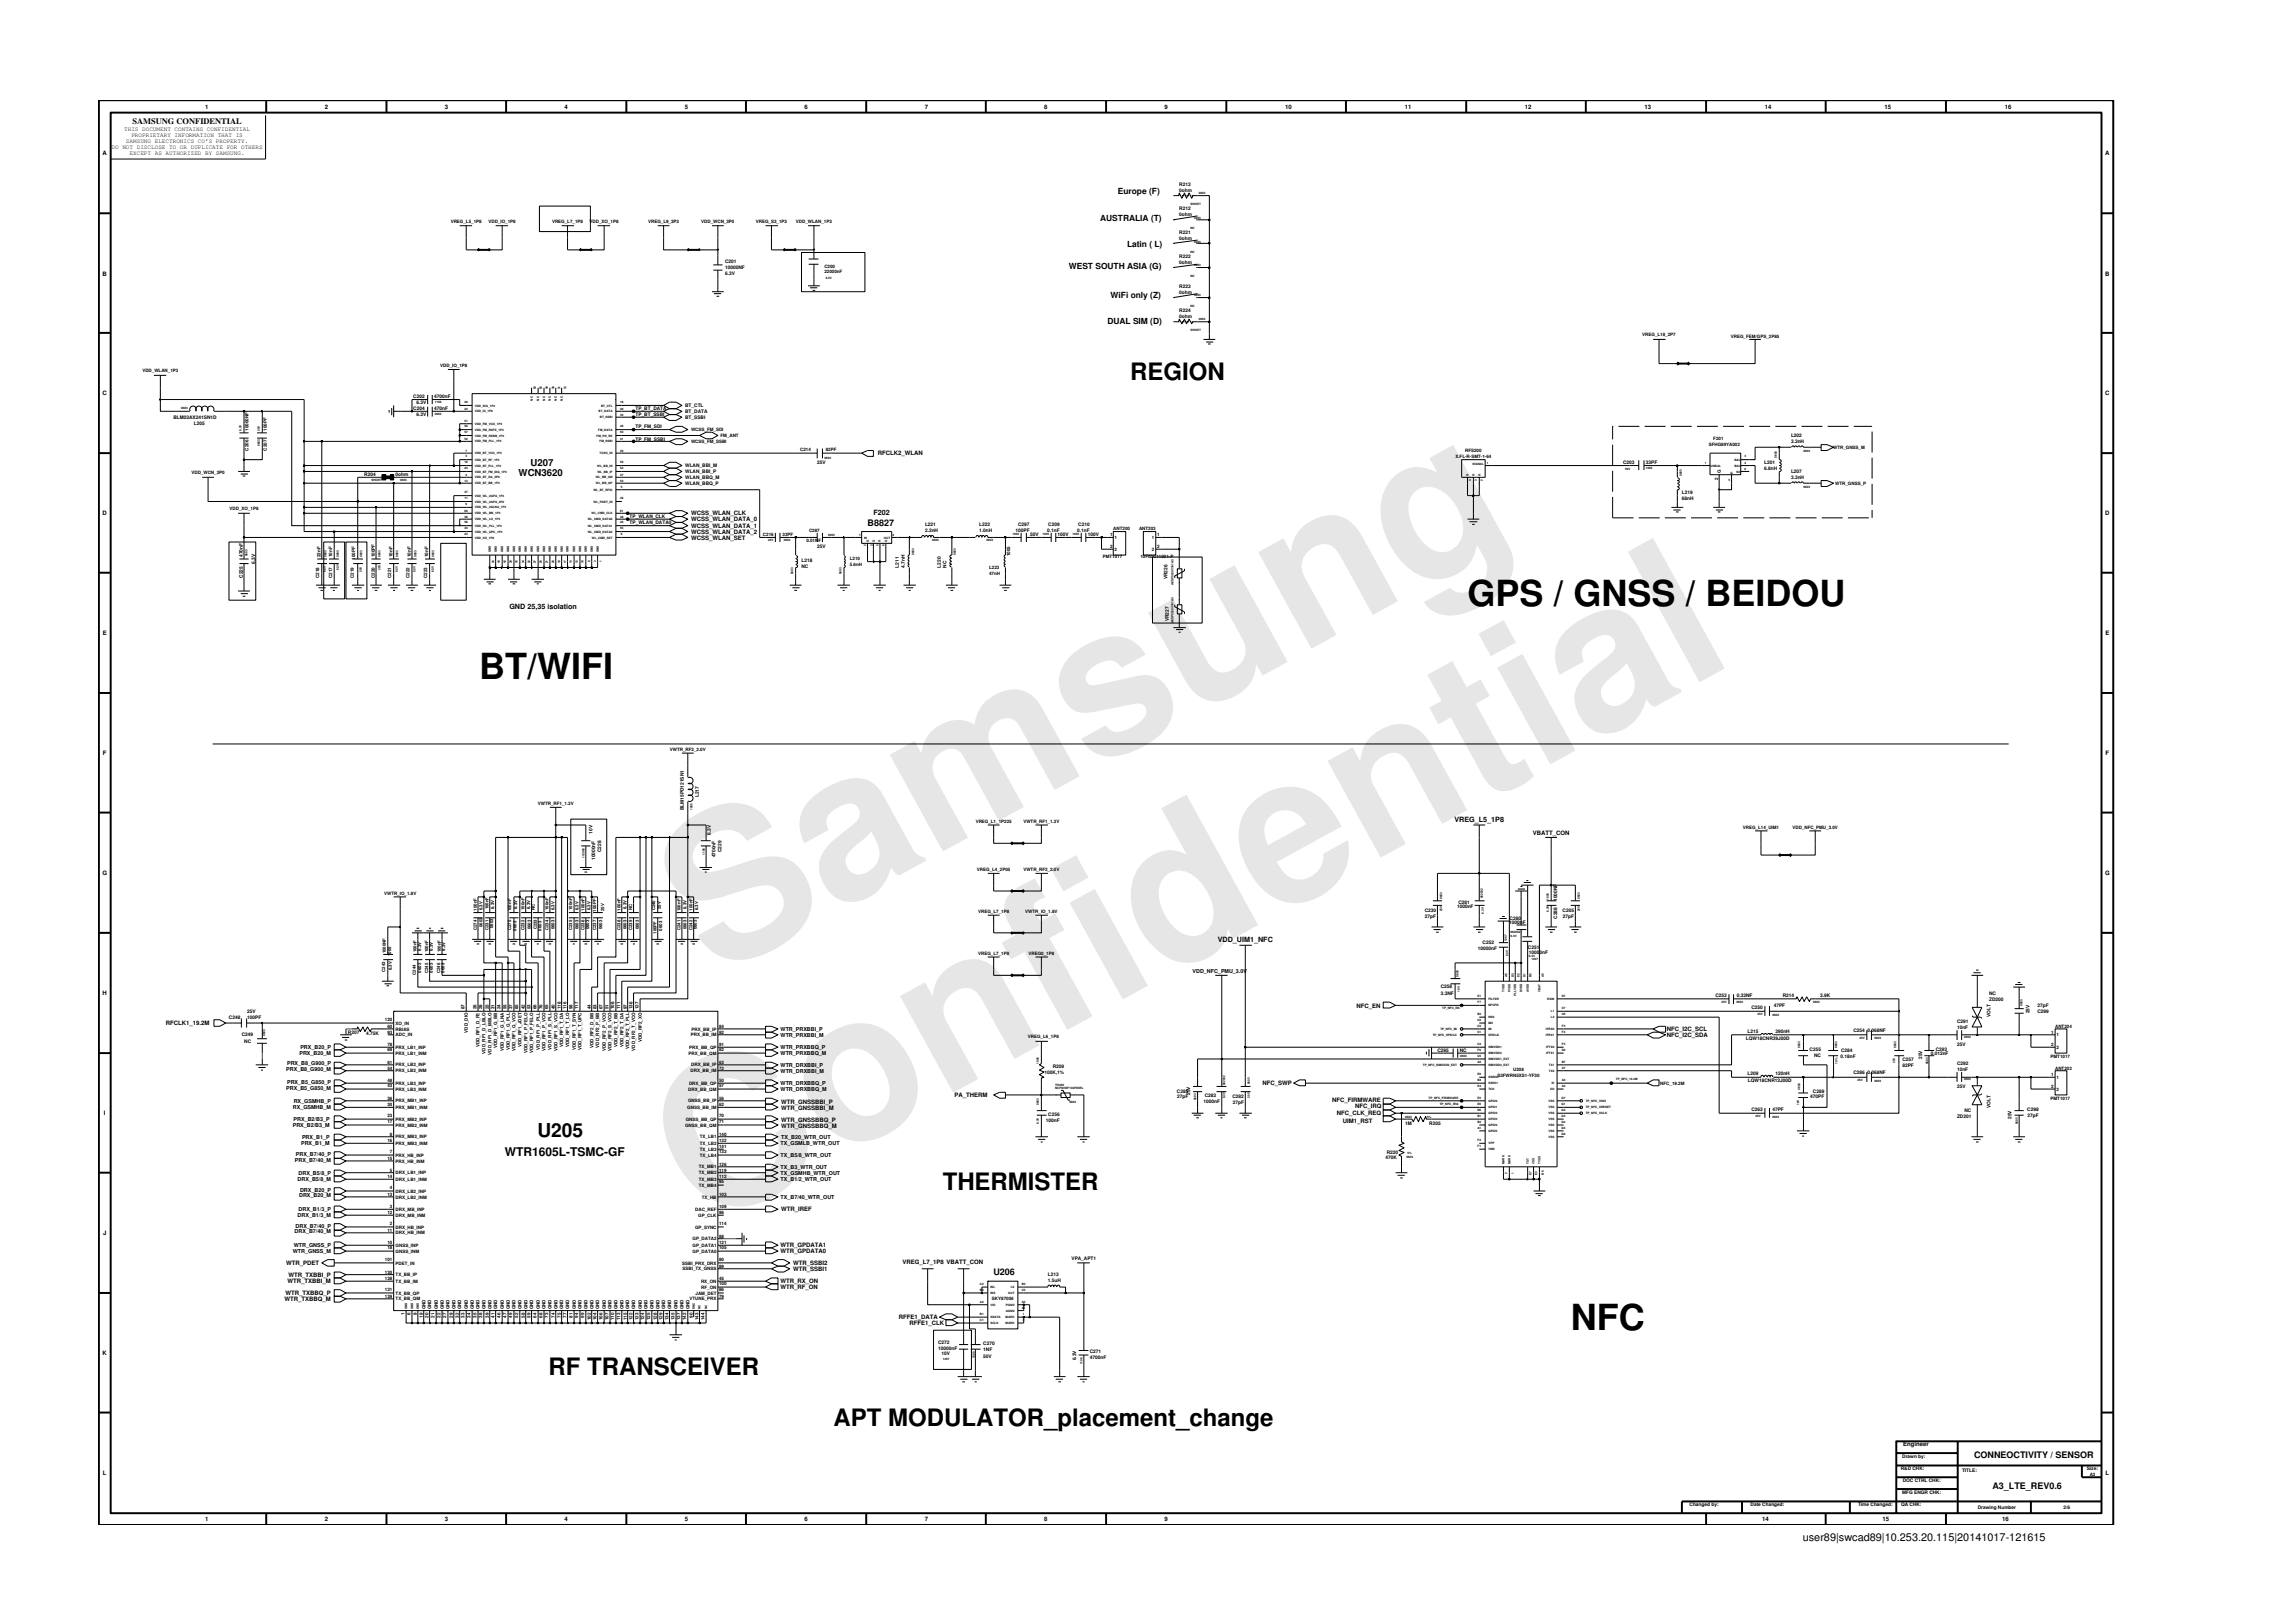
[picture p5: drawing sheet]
<svg xmlns="http://www.w3.org/2000/svg" width="297mm" height="210mm" viewBox="0 0 297 210" stroke-linecap="round" stroke-linejoin="round" font-family="sans-serif">
<defs><g id="words">
<g font-size="26.5" fill="#e6e6e6">
<text x="92.4" y="126.7" transform="rotate(-29 92.4 126.7)">Samsung</text>
<text x="91.1" y="159.4" transform="rotate(-29 91.1 159.4)">Confidential</text>
</g>
<g font-size="4.7">
<text x="190.1" y="78.5">GPS / GNSS / BEIDOU</text>
<text x="62.1" y="87.9">BT/WIFI</text>
<text x="203.5" y="172.3">NFC</text>
</g>
<g font-size="3.1">
<text x="146.4" y="49.2">REGION</text>
<text x="122.1" y="154.1">THERMISTER</text>
<text x="71.1" y="178.2">RF TRANSCEIVER</text>
<text x="108" y="184.8">APT MODULATOR_placement_change</text>
</g>
<text font-size="2.5" x="69.6" y="147.2">U205</text>
<text font-size="1.6" x="65.4" y="149.8">WTR1605L-TSMC-GF</text>
<text font-size="1.4" x="233.5" y="199.7">user89|swcad89|10.253.20.115|20141017-121615</text>
<g font-size="1.2">
<text x="67.2" y="61.7">WCN3620</text>
<text x="68.7" y="60.3">U207</text>
<text x="112.4" y="68.1">B8827</text>
<text x="128.7" y="165.2">U206</text>
<text x="255.7" y="188.8">CONNEOCTIVITY / SENSOR</text>
<text x="258.1" y="192.9">A3_LTE_REV0.6</text>
</g>
<g font-size="1.1">
<text x="17.2" y="16.1">SAMSUNG CONFIDENTIAL</text>
<text x="142.5" y="28.6">AUSTRALIA (T)</text>
<text x="144.8" y="25.2">Europe (F)</text>
<text x="138.5" y="34.8">WEST SOUTH ASIA (G)</text>
<text x="146" y="31.9">Latin ( L)</text>
<text x="143.9" y="38.6">WiFi only (Z)</text>
<text x="143.5" y="42">DUAL SIM (D)</text>
</g>
<g font-size=".9">
<text x="113.1" y="66.7">F202</text>
<text x="66" y="78.9">GND 25,35 isolation</text>
<text x="188.4" y="106.5">VREG_L5_1P8</text>
<text x="157.7" y="122">VDD_UIM1_NFC</text>
</g>
<g font-size=".8">
<text x="16.1" y="17">THIS DOCUMENT CONTAINS CONFIDENTIAL</text>
<text x="17" y="17.8">PROPRIETARY INFORMATION THAT IS</text>
<text x="26.6" y="14.1">1</text>
<text x="42.1" y="14.1">2</text>
<text x="57.6" y="14.1">3</text>
<text x="73.1" y="14.1">4</text>
<text x="88.7" y="14.1">5</text>
<text x="104.2" y="14.1">6</text>
<text x="119.8" y="14.1">7</text>
<text x="135.3" y="14.1">8</text>
<text x="150.9" y="14.1">9</text>
<text x="166.5" y="14.1">10</text>
<text x="182" y="14.1">11</text>
<text x="197.5" y="14.1">12</text>
<text x="213" y="14.1">13</text>
<text x="228.6" y="14.1">14</text>
<text x="244.1" y="14.1">15</text>
<text x="259.7" y="14.1">16</text>
<text x="13.3" y="20.1">A</text>
<text x="14.5" y="19.3">DO NOT DISCLOSE TO OR DUPLICATE FOR OTHERS</text>
<text x="16.3" y="18.5">SAMSUNG ELECTRONICS CO’S PROPERTY.</text>
<text x="16.8" y="20.1">EXCEPT AS AUTHORIZED BY SAMSUNG.</text>
<text x="272.7" y="20.1">A</text>
<text x="13.3" y="35.7">B</text>
<text x="272.7" y="35.7">B</text>
<text x="13.3" y="51.2">C</text>
<text x="272.7" y="51.2">C</text>
<text x="113.7" y="59">RFCLK2_WLAN</text>
<text x="13.3" y="66.8">D</text>
<text x="89.5" y="67.5">WCSS_WLAN_DATA_0</text>
<text x="89.5" y="68.4">WCSS_WLAN_DATA_1</text>
<text x="89.5" y="69.1">WCSS_WLAN_DATA_2</text>
<text x="89.5" y="66.8">WCSS_WLAN_CLK</text>
<text x="89.5" y="69.9">WCSS_WLAN_SET</text>
<text x="272.7" y="66.8">D</text>
<text x="13.3" y="82.3">E</text>
<text x="272.7" y="82.3">E</text>
<text x="13.3" y="97.8">F</text>
<text x="272.8" y="97.8">F</text>
<text x="13.3" y="113.3">G</text>
<text x="198.6" y="108.2">VBATT_CON</text>
<text x="272.7" y="113.3">G</text>
<text x="13.3" y="128.9">H</text>
<text x="175.7" y="130.5">NFC_EN</text>
<text x="21.5" y="132.8">RFCLK1_19.2M</text>
<text x="215.9" y="134.3">NFC_I2C_SDA</text>
<text x="215.9" y="133.6">NFC_I2C_SCL</text>
<text x="101.2" y="143">WTR_GNSSBBI_P</text>
<text x="101.2" y="143.7">WTR_GNSSBBI_M</text>
<text x="123.6" y="142.1">PA_THERM</text>
<text x="163.5" y="140.6">NFC_SWP</text>
<text x="172.6" y="142.7">NFC_FIRMWARE</text>
<text x="175.5" y="143.5">NFC_IRQ</text>
<text x="13.5" y="144.4">I</text>
<text x="101.2" y="145.3">WTR_GNSSBBQ_P</text>
<text x="101.2" y="146.1">WTR_GNSSBBQ_M</text>
<text x="173.2" y="144.5">NFC_CLK_REQ</text>
<text x="173.9" y="145.4">UIM1_RST</text>
<text x="13.4" y="160">J</text>
<text x="101.1" y="161.6">WTR_GPDATA1</text>
<text x="101.2" y="156.9">WTR_IREF</text>
<text x="37" y="167.8">WTR_TXBBQ_P</text>
<text x="37.1" y="163.9">WTR_PDET</text>
<text x="37.3" y="166.3">WTR_TXBBI_M</text>
<text x="37.4" y="165.4">WTR_TXBBI_P</text>
<text x="101.1" y="167">WTR_RF_ON</text>
<text x="101.1" y="162.4">WTR_GPDATA0</text>
<text x="101.1" y="166.3">WTR_RX_ON</text>
<text x="102.7" y="163.9">WTR_SSBI2</text>
<text x="102.7" y="164.6">WTR_SSBI1</text>
<text x="116.9" y="163.7">VREG_L7_1P8 VBATT_CON</text>
<text x="36.9" y="168.5">WTR_TXBBQ_M</text>
<text x="116.4" y="170.9">RFFE1_DATA</text>
<text x="117.8" y="171.7">RFFE1_CLK</text>
<text x="13.3" y="175.5">K</text>
<text x="13.3" y="191.1">L</text>
<text x="246.5" y="187.3">Engineer</text>
<text x="272.8" y="191.1">L</text>
<text x="26.6" y="197.1">1</text>
<text x="42.1" y="197.1">2</text>
<text x="57.6" y="197.1">3</text>
<text x="73.1" y="197.1">4</text>
<text x="88.7" y="197.1">5</text>
<text x="104.2" y="197.1">6</text>
<text x="119.8" y="197.1">7</text>
<text x="135.3" y="197.1">8</text>
<text x="150.9" y="197.1">9</text>
<text x="228.3" y="197.1">14</text>
<text x="243.9" y="197.1">15</text>
<text x="259.4" y="197.1">16</text>
</g>
<g font-size=".7">
<text x="154.5" y="126">VDD_NFC_PMU_3.0V</text>
<text x="38.8" y="136.7">PRX_B20_M</text>
<text x="38.9" y="135.9">PRX_B20_P</text>
<text x="101.1" y="135.9">WTR_PRXBBQ_P</text>
<text x="101.1" y="134.3">WTR_PRXBBI_M</text>
<text x="101.1" y="136.7">WTR_PRXBBQ_M</text>
<text x="101.1" y="133.5">WTR_PRXBBI_P</text>
<text x="37.1" y="138.8">PRX_B8_G900_M</text>
<text x="37.1" y="141.2">PRX_B5_G850_M</text>
<text x="37.2" y="138">PRX_B8_G900_P</text>
<text x="37.2" y="140.4">PRX_B5_G850_P</text>
<text x="37.9" y="143.7">RX_GSMHB_M</text>
<text x="38.1" y="142.9">RX_GSMHB_P</text>
<text x="101.1" y="140.6">WTR_DRXBBQ_P</text>
<text x="101.1" y="141.3">WTR_DRXBBQ_M</text>
<text x="101.1" y="138.2">WTR_DRXBBI_P</text>
<text x="101.1" y="139">WTR_DRXBBI_M</text>
<text x="37.9" y="146">PRX_B2/B3_M</text>
<text x="38" y="145.2">PRX_B2/B3_P</text>
<text x="38.3" y="149.7">PRX_B7/40_P</text>
<text x="39" y="148.4">PRX_B1_M</text>
<text x="39.1" y="147.5">PRX_B1_P</text>
<text x="101.1" y="149.9">TX_B5/8_WTR_OUT</text>
<text x="101.1" y="148.4">TX_GSMLB_WTR_OUT</text>
<text x="101.2" y="147.6">TX_B20_WTR_OUT</text>
<text x="38.2" y="150.5">PRX_B7/40_M</text>
<text x="38.6" y="153">DRX_B5/8_M</text>
<text x="38.7" y="152.2">DRX_B5/8_P</text>
<text x="38.8" y="155.1">DRX_B20_M</text>
<text x="38.9" y="154.4">DRX_B20_P</text>
<text x="101.1" y="155.3">TX_B7/40_WTR_OUT</text>
<text x="101.1" y="153">TX_B1/2_WTR_OUT</text>
<text x="101.1" y="152.2">TX_GSMHB_WTR_OUT</text>
<text x="101.1" y="151.4">TX_B3_WTR_OUT</text>
<text x="38.1" y="161.6">WTR_GNSS_P</text>
<text x="38.2" y="159.8">DRX_B7/40_M</text>
<text x="38.3" y="159">DRX_B7/40_P</text>
<text x="38.6" y="157.7">DRX_B1/3_M</text>
<text x="38.7" y="156.9">DRX_B1/3_P</text>
<text x="37.9" y="162.3">WTR_GNSS_M</text>
</g>
<g font-size=".6">
<text x="58.4" y="28.9">VREG_L5_1P8</text>
<text x="63.3" y="28.9">VDD_IO_1P8</text>
<text x="71.5" y="28.9">VREG_L7_1P8</text>
<text x="76.4" y="28.9">VDD_XO_1P8</text>
<text x="84" y="28.9">VREG_L9_3P3</text>
<text x="90.8" y="28.9">VDD_WCN_3P0</text>
<text x="97.9" y="28.9">VREG_S3_1P3</text>
<text x="103.1" y="28.9">VDD_WLAN_1P3</text>
<text x="152.8" y="24.1">R213</text>
<text x="152.8" y="27.2">R212</text>
<text x="152.8" y="28">0ohm</text>
<text x="152.8" y="24.8">0ohm</text>
<text x="93.9" y="35.6">6.3V</text>
<text x="93.9" y="34.8">10000NF</text>
<text x="93.9" y="34.1">C201</text>
<text x="106.8" y="35.4">22000nF</text>
<text x="106.8" y="34.7">C200</text>
<text x="152.8" y="34.2">0ohm</text>
<text x="152.8" y="33.4">R222</text>
<text x="152.8" y="30.3">R221</text>
<text x="152.8" y="31.1">0ohm</text>
<text x="152.8" y="41.2">0ohm</text>
<text x="152.8" y="40.4">R224</text>
<text x="152.8" y="38">0ohm</text>
<text x="152.8" y="37.3">R223</text>
<text x="57" y="47.5">VDD_IO_1P8</text>
<text x="212.7" y="43.6">VREG_L18_2P7</text>
<text x="224.2" y="43.8">VREG_FEM/GPS_2P85</text>
<text x="18.4" y="48.2">VDD_WLAN_1P3</text>
<text x="53.5" y="53.1">C204</text>
<text x="53.5" y="51.6">C202</text>
<text x="54" y="53.9">6.3V</text>
<text x="54" y="52.4">6.3V</text>
<text x="56.2" y="51.6">4700nF</text>
<text x="56.2" y="53.1">470nF</text>
<text x="82.3" y="53.9">TP_BT_SSBI</text>
<text x="82.3" y="53.2">TP_BT_DATA</text>
<text x="88.8" y="53.5">BT_DATA</text>
<text x="88.8" y="52.8">BT_CTL</text>
<text x="22.5" y="54.3">BLM03AX241SN1D</text>
<text x="25.1" y="55.1">L205</text>
<text x="32.2" y="58.4" transform="rotate(-90 32.2 58.4)">C206</text>
<text x="32.2" y="55.8" transform="rotate(-90 32.2 55.8)">10000NF</text>
<text x="34.6" y="58.4" transform="rotate(-90 34.6 58.4)">C207</text>
<text x="34.6" y="55.8" transform="rotate(-90 34.6 55.8)">100PF</text>
<text x="82.3" y="57.1">TP_FM_SSBI</text>
<text x="82.3" y="55.5">TP_FM_SDI</text>
<text x="88.8" y="54.3">BT_SSBI</text>
<text x="89.5" y="55.9">WCSS_FM_SDI</text>
<text x="89.5" y="57.4">WCSS_FM_SSBI</text>
<text x="93.3" y="56.6">FM_ANT</text>
<text x="103.7" y="58.4">C214</text>
<text x="107" y="58.4">82PF</text>
<text x="188.5" y="59.3">X.FL-R-SMT-1-64</text>
<text x="189.8" y="58.5">RFS200</text>
<text x="221.3" y="57.8">SFHG89YA002</text>
<text x="221.9" y="57.1">F201</text>
<text x="232" y="57.3">3.3nH</text>
<text x="232" y="56.6">L202</text>
<text x="237.5" y="58.2">WTR_GNSS_M</text>
<text x="24.8" y="61.5">VDD_WCN_3P0</text>
<text x="47.2" y="61.7">R204</text>
<text x="51.3" y="61.7">0ohm</text>
<text x="88.8" y="60.5">WLAN_BBI_M</text>
<text x="88.8" y="61.3">WLAN_BBI_P</text>
<text x="88.8" y="62.1">WLAN_BBQ_M</text>
<text x="88.8" y="62.8">WLAN_BBQ_P</text>
<text x="105.9" y="60.1">25V</text>
<text x="210.3" y="60.1">C203</text>
<text x="213.2" y="60.1">33PF</text>
<text x="217.9" y="64">L219</text>
<text x="217.9" y="64.8">68nH</text>
<text x="222.6" y="62.2" transform="rotate(-90 222.6 62.2)">2</text>
<text x="222.9" y="61.2" transform="rotate(-90 222.9 61.2)">G</text>
<text x="228.5" y="60.9">6.8nH</text>
<text x="228.5" y="60.1">L201</text>
<text x="232" y="61.2">L207</text>
<text x="232" y="62">3.3nH</text>
<text x="237.7" y="62.8">WTR_GNSS_P</text>
<text x="29.7" y="66.1">VDD_XO_1P8</text>
<text x="81.6" y="67.1">TP_WLAN_CLK</text>
<text x="81.6" y="67.9">TP_WLAN_DATA0</text>
<text x="98.8" y="69.5">C216</text>
<text x="101.4" y="69.5">33PF</text>
<text x="104.5" y="70.2">0.01NF</text>
<text x="104.8" y="68.9">C287</text>
<text x="105.9" y="71">25V</text>
<text x="119.8" y="68.1">L221</text>
<text x="119.8" y="68.9">2.2nH</text>
<text x="126.9" y="68.1">L222</text>
<text x="126.9" y="68.9">1.0nH</text>
<text x="131.5" y="68.9">100PF</text>
<text x="131.9" y="68.1">C297</text>
<text x="133.5" y="69.5">50V</text>
<text x="135.6" y="68.9">0.1nF</text>
<text x="135.8" y="68.1">C209</text>
<text x="137" y="69.5">100V</text>
<text x="139.5" y="68.9">0.1nF</text>
<text x="139.7" y="68.1">C210</text>
<text x="140.9" y="69.5">100V</text>
<text x="143.8" y="69.5">1</text>
<text x="143.8" y="71">2</text>
<text x="144.2" y="68.7">ANT200</text>
<text x="144.4" y="69.8">1</text>
<text x="144.4" y="71.4">2</text>
<text x="147.6" y="68.7">ANT203</text>
<text x="149.2" y="71.4">2</text>
<text x="149.2" y="69.8">1</text>
<text x="149.9" y="69.5">1</text>
<text x="149.9" y="71">2</text>
<text x="31.4" y="74.9" transform="rotate(-90 31.4 74.9)">C225</text>
<text x="31.4" y="72.2" transform="rotate(-90 31.4 72.2)">470nF</text>
<text x="33" y="73" transform="rotate(-90 33 73)">6.3V</text>
<text x="41.3" y="74.9" transform="rotate(-90 41.3 74.9)">C218</text>
<text x="41.5" y="72.2" transform="rotate(-90 41.5 72.2)">22nF</text>
<text x="43" y="74.9" transform="rotate(-90 43 74.9)">C217</text>
<text x="43" y="72.2" transform="rotate(-90 43 72.2)">10nF</text>
<text x="45.8" y="74.9" transform="rotate(-90 45.8 74.9)">C219</text>
<text x="46" y="72.5" transform="rotate(-90 46 72.5)">100PF</text>
<text x="48.5" y="74.9" transform="rotate(-90 48.5 74.9)">C220</text>
<text x="48.5" y="72.2" transform="rotate(-90 48.5 72.2)">100PF</text>
<text x="50.7" y="74.9" transform="rotate(-90 50.7 74.9)">C221</text>
<text x="50.8" y="72.2" transform="rotate(-90 50.8 72.2)">10nF</text>
<text x="53" y="74.9" transform="rotate(-90 53 74.9)">C222</text>
<text x="53.2" y="72.2" transform="rotate(-90 53.2 72.2)">10nF</text>
<text x="55.3" y="74.9" transform="rotate(-90 55.3 74.9)">C223</text>
<text x="55.5" y="72.2" transform="rotate(-90 55.5 72.2)">10nF</text>
<text x="103.8" y="72.8">L218</text>
<text x="103.8" y="73.5">NC</text>
<text x="110.1" y="73.3">5.6nH</text>
<text x="110.1" y="72.5">L210</text>
<text x="116.4" y="73.5" transform="rotate(-90 116.4 73.5)">L211</text>
<text x="117.2" y="73.5" transform="rotate(-90 117.2 73.5)">4.7nH</text>
<text x="121.9" y="73.5" transform="rotate(-90 121.9 73.5)">L220</text>
<text x="122.6" y="73.5" transform="rotate(-90 122.6 73.5)">NC</text>
<text x="128.1" y="73.7">L223</text>
<text x="128.1" y="74.5">47nH</text>
<text x="130.8" y="72.1" transform="rotate(-90 130.8 72.1)">1005</text>
<text x="142.9" y="72.3">PMT1017</text>
<text x="147.7" y="72.3">10F00C11001-P</text>
<text x="151.2" y="75" transform="rotate(-90 151.2 75)">VR226</text>
<text x="151.4" y="80.5" transform="rotate(-90 151.4 80.5)">VR227</text>
<text x="86.8" y="97.4">VWTR_RF2_2.0V</text>
<text x="69.7" y="104.3">VWTR_RF1_1.3V</text>
<text x="76.8" y="108" transform="rotate(-90 76.8 108)">10V</text>
<text x="88.6" y="104.9" transform="rotate(-90 88.6 104.9)">BLM15PD121SN1</text>
<text x="90.5" y="103.3" transform="rotate(-90 90.5 103.3)">L217</text>
<text x="126.4" y="106.7">VREG_L1_1P225</text>
<text x="132.6" y="106.7">VWTR_RF1_1.3V</text>
<text x="225.8" y="107.4">VREG_L14_UIM1</text>
<text x="232.2" y="107.3">VDD_NFC_PMU_3.0V</text>
<text x="77.1" y="111.4" transform="rotate(-90 77.1 111.4)">10000nF</text>
<text x="77.9" y="110.4" transform="rotate(-90 77.9 110.4)">C228</text>
<text x="92.1" y="108.2" transform="rotate(-90 92.1 108.2)">6.3V</text>
<text x="92.7" y="111.1" transform="rotate(-90 92.7 111.1)">4700nF</text>
<text x="93.5" y="110.4" transform="rotate(-90 93.5 110.4)">C229</text>
<text x="126.6" y="112.8">VREG_L4_2P05</text>
<text x="132.6" y="112.8">VWTR_RF2_2.0V</text>
<text x="49.8" y="116">VWTR_IO_1.8V</text>
<text x="61.8" y="118" transform="rotate(-90 61.8 118)">100nF</text>
<text x="62.5" y="117.9" transform="rotate(-90 62.5 117.9)">6.3V</text>
<text x="63.3" y="117.8" transform="rotate(-90 63.3 117.8)">100nF</text>
<text x="64" y="117.8" transform="rotate(-90 64 117.8)">6.3V</text>
<text x="66.2" y="118.1" transform="rotate(-90 66.2 118.1)">100nF</text>
<text x="67" y="117.8" transform="rotate(-90 67 117.8)">6.3V</text>
<text x="67.9" y="117.9" transform="rotate(-90 67.9 117.9)">100nF</text>
<text x="68.7" y="117.8" transform="rotate(-90 68.7 117.8)">6.3V</text>
<text x="69.3" y="117.8" transform="rotate(-90 69.3 117.8)">NC</text>
<text x="71.1" y="117.9" transform="rotate(-90 71.1 117.9)">100nF</text>
<text x="71.8" y="117.9" transform="rotate(-90 71.8 117.9)">6.3V</text>
<text x="74.1" y="117.9" transform="rotate(-90 74.1 117.9)">100nF</text>
<text x="75" y="117.9" transform="rotate(-90 75 117.9)">6.3V</text>
<text x="75.7" y="118" transform="rotate(-90 75.7 118)">100nF</text>
<text x="76.5" y="117.9" transform="rotate(-90 76.5 117.9)">6.3V</text>
<text x="77.2" y="118.1" transform="rotate(-90 77.2 118.1)">100PF</text>
<text x="78.3" y="118" transform="rotate(-90 78.3 118)">25V</text>
<text x="80.4" y="118" transform="rotate(-90 80.4 118)">100nF</text>
<text x="81.1" y="117.8" transform="rotate(-90 81.1 117.8)">6.3V</text>
<text x="81.9" y="117.8" transform="rotate(-90 81.9 117.8)">NC</text>
<text x="84.9" y="118" transform="rotate(-90 84.9 118)">C240</text>
<text x="85.6" y="117.8" transform="rotate(-90 85.6 117.8)">25V</text>
<text x="88.2" y="118.1" transform="rotate(-90 88.2 118.1)">100nF</text>
<text x="88.9" y="117.8" transform="rotate(-90 88.9 117.8)">6.3V</text>
<text x="89.7" y="118" transform="rotate(-90 89.7 118)">100nF</text>
<text x="90.5" y="117.9" transform="rotate(-90 90.5 117.9)">6.3V</text>
<text x="126.7" y="118.3">VREG_L7_1P8</text>
<text x="132.8" y="118.3">VWTR_IO_1.8V</text>
<text x="184.6" y="118.1">C230</text>
<text x="184.6" y="119">27pF</text>
<text x="188.8" y="117.7">1000nF</text>
<text x="188.9" y="117.1">C281</text>
<text x="195.5" y="119.7">1000nF</text>
<text x="195.6" y="119.2">C280</text>
<text x="201.7" y="119" transform="rotate(-90 201.7 119)">C288</text>
<text x="201.7" y="116.7" transform="rotate(-90 201.7 116.7)">1000NF</text>
<text x="202.4" y="118.1">C205</text>
<text x="202.5" y="119">27pF</text>
<text x="49.9" y="125.9" transform="rotate(-90 49.9 125.9)">C243</text>
<text x="50" y="123.5" transform="rotate(-90 50 123.5)">1000NF</text>
<text x="50.7" y="123.9" transform="rotate(-90 50.7 123.9)">1005</text>
<text x="50.7" y="125.7" transform="rotate(-90 50.7 125.7)">6.3V</text>
<text x="54" y="123.4" transform="rotate(-90 54 123.4)">100nF</text>
<text x="54.6" y="126" transform="rotate(-90 54.6 126)">0603</text>
<text x="54.6" y="123.2" transform="rotate(-90 54.6 123.2)">6.3V</text>
<text x="55.5" y="123.4" transform="rotate(-90 55.5 123.4)">100nF</text>
<text x="56.1" y="126" transform="rotate(-90 56.1 126)">0603</text>
<text x="56.1" y="123.2" transform="rotate(-90 56.1 123.2)">6.3V</text>
<text x="57.1" y="123.4" transform="rotate(-90 57.1 123.4)">100nF</text>
<text x="57.6" y="126" transform="rotate(-90 57.6 126)">0603</text>
<text x="57.7" y="123.2" transform="rotate(-90 57.7 123.2)">6.3V</text>
<text x="61.8" y="120.5" transform="rotate(-90 61.8 120.5)">C274</text>
<text x="62.5" y="120.1" transform="rotate(-90 62.5 120.1)">0603</text>
<text x="63.3" y="120.5" transform="rotate(-90 63.3 120.5)">C231</text>
<text x="63.9" y="120.2" transform="rotate(-90 63.9 120.2)">0603</text>
<text x="66.2" y="120.5" transform="rotate(-90 66.2 120.5)">C275</text>
<text x="66.9" y="120.6" transform="rotate(-90 66.9 120.6)">0603</text>
<text x="67.9" y="120.5" transform="rotate(-90 67.9 120.5)">C232</text>
<text x="68.8" y="120.4" transform="rotate(-90 68.8 120.4)">0603</text>
<text x="69.5" y="120.4" transform="rotate(-90 69.5 120.4)">C233</text>
<text x="70.1" y="120.6" transform="rotate(-90 70.1 120.6)">0603</text>
<text x="71.1" y="120.5" transform="rotate(-90 71.1 120.5)">C234</text>
<text x="71.8" y="120.4" transform="rotate(-90 71.8 120.4)">0603</text>
<text x="74.1" y="120.5" transform="rotate(-90 74.1 120.5)">C235</text>
<text x="75" y="120.4" transform="rotate(-90 75 120.4)">0603</text>
<text x="75.7" y="120.5" transform="rotate(-90 75.7 120.5)">C236</text>
<text x="76.3" y="120.4" transform="rotate(-90 76.3 120.4)">0603</text>
<text x="77.2" y="120.5" transform="rotate(-90 77.2 120.5)">C237</text>
<text x="78" y="120.4" transform="rotate(-90 78 120.4)">0603</text>
<text x="80.4" y="120.5" transform="rotate(-90 80.4 120.5)">C238</text>
<text x="81.1" y="120.4" transform="rotate(-90 81.1 120.4)">0603</text>
<text x="81.9" y="120.5" transform="rotate(-90 81.9 120.5)">C239</text>
<text x="82.7" y="120.4" transform="rotate(-90 82.7 120.4)">0603</text>
<text x="85" y="121" transform="rotate(-90 85 121)">100PF</text>
<text x="85.8" y="120.6" transform="rotate(-90 85.8 120.6)">0603</text>
<text x="88.2" y="120.5" transform="rotate(-90 88.2 120.5)">C241</text>
<text x="88.9" y="120.4" transform="rotate(-90 88.9 120.4)">0603</text>
<text x="89.7" y="120.5" transform="rotate(-90 89.7 120.5)">C242</text>
<text x="90.3" y="120.4" transform="rotate(-90 90.3 120.4)">0603</text>
<text x="126.7" y="123.8">VREG_L7_1P8</text>
<text x="133.2" y="123.8">VREG0_1P8</text>
<text x="191.5" y="123.1">10000nF</text>
<text x="192.1" y="122.3">C252</text>
<text x="197.9" y="122.9">C251</text>
<text x="198.1" y="123.6">10000nF</text>
<text x="29.7" y="132">C248</text>
<text x="32" y="131.2">25V</text>
<text x="53.9" y="126.3" transform="rotate(-90 53.9 126.3)">C244</text>
<text x="55.5" y="126.1" transform="rotate(-90 55.5 126.1)">C245</text>
<text x="57" y="126.1" transform="rotate(-90 57 126.1)">C246</text>
<text x="60.2" y="130.8" transform="rotate(-90 60.2 130.8)">87</text>
<text x="61.7" y="130.8" transform="rotate(-90 61.7 130.8)">26</text>
<text x="62.5" y="130.8" transform="rotate(-90 62.5 130.8)">28</text>
<text x="63.3" y="130.8" transform="rotate(-90 63.3 130.8)">25</text>
<text x="64.1" y="130.8" transform="rotate(-90 64.1 130.8)">31</text>
<text x="64.8" y="130.8" transform="rotate(-90 64.8 130.8)">24</text>
<text x="65.6" y="130.8" transform="rotate(-90 65.6 130.8)">55</text>
<text x="66.4" y="130.8" transform="rotate(-90 66.4 130.8)">37</text>
<text x="67.1" y="130.8" transform="rotate(-90 67.1 130.8)">85</text>
<text x="68" y="130.8" transform="rotate(-90 68 130.8)">42</text>
<text x="68.7" y="130.8" transform="rotate(-90 68.7 130.8)">53</text>
<text x="69.5" y="130.8" transform="rotate(-90 69.5 130.8)">66</text>
<text x="70.3" y="130.8" transform="rotate(-90 70.3 130.8)">76</text>
<text x="71" y="130.8" transform="rotate(-90 71 130.8)">65</text>
<text x="71.9" y="130.8" transform="rotate(-90 71.9 130.8)">40</text>
<text x="72.6" y="130.8" transform="rotate(-90 72.6 130.8)">118</text>
<text x="73.4" y="130.8" transform="rotate(-90 73.4 130.8)">116</text>
<text x="74.2" y="130.8" transform="rotate(-90 74.2 130.8)">98</text>
<text x="74.9" y="130.8" transform="rotate(-90 74.9 130.8)">117</text>
<text x="76.5" y="130.8" transform="rotate(-90 76.5 130.8)">44</text>
<text x="77.3" y="130.8" transform="rotate(-90 77.3 130.8)">83</text>
<text x="78" y="130.8" transform="rotate(-90 78 130.8)">67</text>
<text x="78.8" y="130.8" transform="rotate(-90 78.8 130.8)">51</text>
<text x="79.6" y="130.8" transform="rotate(-90 79.6 130.8)">108</text>
<text x="80.3" y="130.8" transform="rotate(-90 80.3 130.8)">111</text>
<text x="81.2" y="130.8" transform="rotate(-90 81.2 130.8)">97</text>
<text x="81.9" y="130.8" transform="rotate(-90 81.9 130.8)">136</text>
<text x="82.7" y="130.8" transform="rotate(-90 82.7 130.8)">127</text>
<text x="186.6" y="128.9">3.3NF</text>
<text x="186.6" y="128">C258</text>
<text x="222.2" y="129.1">C253</text>
<text x="225" y="129.1">0.33NF</text>
<text x="226.9" y="130.7">C250</text>
<text x="229.8" y="130.5">47PF</text>
<text x="231" y="129.1">R214</text>
<text x="235.8" y="129.1">3.9K</text>
<text x="257.7" y="128.9">NC</text>
<text x="257.7" y="129.7">ZD200</text>
<text x="257.8" y="131.7" transform="rotate(-90 257.8 131.7)">VOLT</text>
<text x="262.9" y="131.3" transform="rotate(-90 262.9 131.3)">25V</text>
<text x="263.9" y="130.4">27pF</text>
<text x="263.9" y="131.2">C299</text>
<text x="31.3" y="134.2">C249</text>
<text x="31.6" y="135.1">NC</text>
<text x="32" y="132.1">100PF</text>
<text x="45.1" y="134">R207</text>
<text x="47.4" y="134.1">4.75K</text>
<text x="49.9" y="132.3">120</text>
<text x="50.2" y="133.9">93</text>
<text x="50.2" y="135.5">78</text>
<text x="50.2" y="136.2">69</text>
<text x="50.2" y="133.2">60</text>
<text x="50.2" y="137.8">61</text>
<text x="51.3" y="134.3">ADC_IN</text>
<text x="51.3" y="135.9">PRX_LB1_INP</text>
<text x="51.3" y="136.6">PRX_LB1_INM</text>
<text x="51.3" y="133.5">RBIAS</text>
<text x="51.3" y="132.7">XO_IN</text>
<text x="60.6" y="133.8" transform="rotate(-90 60.6 133.8)">VDD_DIO</text>
<text x="62.1" y="135.6" transform="rotate(-90 62.1 135.6)">VDD_RF1_D_FE</text>
<text x="62.9" y="136.5" transform="rotate(-90 62.9 136.5)">VDD_RF1_D_LBLO</text>
<text x="63.7" y="136.6" transform="rotate(-90 63.7 136.6)">VDD_RF1_D_MBLO</text>
<text x="64.4" y="135.8" transform="rotate(-90 64.4 135.8)">VDD_RF1_G_BB</text>
<text x="65.3" y="136.1" transform="rotate(-90 65.3 136.1)">VDD_RF1_G_LNA</text>
<text x="66" y="136" transform="rotate(-90 66 136)">VDD_RF1_G_PLL</text>
<text x="66.8" y="136.2" transform="rotate(-90 66.8 136.2)">VDD_RF1_G_VCO</text>
<text x="67.5" y="135.6" transform="rotate(-90 67.5 135.6)">VDD_RF1_JDET</text>
<text x="68.3" y="136.4" transform="rotate(-90 68.3 136.4)">VDD_RF1_P_FELO</text>
<text x="69.1" y="136.4" transform="rotate(-90 69.1 136.4)">VDD_RF1_P_FELO</text>
<text x="69.9" y="136" transform="rotate(-90 69.9 136)">VDD_RF1_P_PLL</text>
<text x="70.7" y="136.1" transform="rotate(-90 70.7 136.1)">VDD_RF1_P_VCO</text>
<text x="71.4" y="136" transform="rotate(-90 71.4 136)">VDD_RF1_S_PLL</text>
<text x="72.2" y="136.1" transform="rotate(-90 72.2 136.1)">VDD_RF1_S_VCO</text>
<text x="73" y="135.7" transform="rotate(-90 73 135.7)">VDD_RF1_T_DA</text>
<text x="73.7" y="135.6" transform="rotate(-90 73.7 135.6)">VDD_RF1_T_LO</text>
<text x="74.6" y="136" transform="rotate(-90 74.6 136)">VDD_RF1_T_SYN</text>
<text x="75.3" y="136.1" transform="rotate(-90 75.3 136.1)">VDD_RF1_T_UPC</text>
<text x="76.9" y="135.7" transform="rotate(-90 76.9 135.7)">VDD_RF2_D_BB</text>
<text x="77.6" y="135.7" transform="rotate(-90 77.6 135.7)">VDD_RF2_P_BB</text>
<text x="78.5" y="136.1" transform="rotate(-90 78.5 136.1)">VDD_RF2_P_VCO</text>
<text x="79.2" y="136.1" transform="rotate(-90 79.2 136.1)">VDD_RF2_S_VCO</text>
<text x="80" y="135.7" transform="rotate(-90 80 135.7)">VDD_RF2_T_BB</text>
<text x="80.8" y="135.7" transform="rotate(-90 80.8 135.7)">VDD_RF2_T_DA</text>
<text x="81.5" y="135.9" transform="rotate(-90 81.5 135.9)">VDD_RF2_T_PLL</text>
<text x="82.3" y="136.1" transform="rotate(-90 82.3 136.1)">VDD_RF2_T_VCO</text>
<text x="83.1" y="135" transform="rotate(-90 83.1 135)">VDD_RF2_XO</text>
<text x="89.2" y="136.6">PRX_BB_QM</text>
<text x="89.3" y="135.9">PRX_BB_QP</text>
<text x="89.5" y="134.3">PRX_BB_IM</text>
<text x="89.6" y="133.5">PRX_BB_IP</text>
<text x="93.2" y="135.5">91</text>
<text x="93.2" y="133.9">92</text>
<text x="93.2" y="133.2">84</text>
<text x="93.2" y="136.2">82</text>
<text x="93.2" y="137.8">63</text>
<text x="133.1" y="134.5">VREG_L6_1P8</text>
<text x="186.2" y="136.3">C295</text>
<text x="189.1" y="136.3">NC</text>
<text x="226.2" y="134.7">LQW18CNR39J00D</text>
<text x="226.4" y="133.9">L215</text>
<text x="230" y="133.9">390nH</text>
<text x="234.4" y="136.1">C255</text>
<text x="235" y="136.9">NC</text>
<text x="238.4" y="137">0.18nF</text>
<text x="238.5" y="136.3">C284</text>
<text x="240.1" y="133.8">C254</text>
<text x="241.9" y="133.8">0.068NF</text>
<text x="246.4" y="137.5">C257</text>
<text x="249" y="137.2" transform="rotate(-90 249 137.2)">25V</text>
<text x="250.1" y="136.7">0.012nF</text>
<text x="250.8" y="136.1">C293</text>
<text x="253.5" y="138">C292</text>
<text x="253.5" y="135.5">25V</text>
<text x="253.5" y="133.3">10nF</text>
<text x="253.5" y="132.5">C291</text>
<text x="265.6" y="137">PMT1017</text>
<text x="265.7" y="135.5">2</text>
<text x="265.7" y="134">1</text>
<text x="266.2" y="133.1">ANT204</text>
<text x="266.4" y="134.3">1</text>
<text x="266.4" y="135.9">2</text>
<text x="50.2" y="143.2">30</text>
<text x="50.2" y="140.1">48</text>
<text x="50.2" y="138.6">54</text>
<text x="50.2" y="140.9">43</text>
<text x="50.2" y="142.5">36</text>
<text x="51.3" y="143.7">PRX_MB1_INM</text>
<text x="51.3" y="138.2">PRX_LB2_INP</text>
<text x="51.3" y="140.5">PRX_LB3_INP</text>
<text x="51.3" y="138.9">PRX_LB2_INM</text>
<text x="51.3" y="141.3">PRX_LB3_INM</text>
<text x="51.3" y="142.8">PRX_MB1_INP</text>
<text x="89" y="143.7">GNSS_BB_IM</text>
<text x="89.1" y="142.8">GNSS_BB_IP</text>
<text x="89.2" y="141.3">DRX_BB_QM</text>
<text x="89.3" y="140.5">DRX_BB_QP</text>
<text x="89.5" y="138.9">DRX_BB_IM</text>
<text x="89.6" y="138.2">DRX_BB_IP</text>
<text x="93.2" y="143.2">62</text>
<text x="93.2" y="142.5">56</text>
<text x="93.2" y="140.9">57</text>
<text x="93.2" y="138.6">72</text>
<text x="93.2" y="140.1">50</text>
<text x="135.3" y="139.1">100K,1%</text>
<text x="136.4" y="138.4">R209</text>
<text x="152.5" y="141.5">C285</text>
<text x="152.5" y="142.3">27pF</text>
<text x="154.2" y="141.8" transform="rotate(-90 154.2 141.8)">25V</text>
<text x="155.9" y="142.9">1000nF</text>
<text x="156.1" y="142.1">C283</text>
<text x="159.7" y="142.3">C282</text>
<text x="159.7" y="143">27pF</text>
<text x="194" y="139.5">S3FWRN5XS1-YF30</text>
<text x="196" y="138.8">U208</text>
<text x="215.1" y="140.5">NFC_19.2M</text>
<text x="226.4" y="139.3">L209</text>
<text x="226.4" y="140.1">LQW18CNR12J00D</text>
<text x="226.9" y="143.9">C263</text>
<text x="229.6" y="143.9">47PF</text>
<text x="230" y="139.3">120nH</text>
<text x="234.5" y="142.3">470PF</text>
<text x="234.8" y="141.5">C289</text>
<text x="240.1" y="139.2">C286</text>
<text x="241.9" y="139.2">0.068NF</text>
<text x="246.4" y="138.2">82PF</text>
<text x="253.5" y="138.7">10nF</text>
<text x="253.5" y="140.9">25V</text>
<text x="257.8" y="143.5" transform="rotate(-90 257.8 143.5)">VOLT</text>
<text x="262.6" y="143.9">C298</text>
<text x="265.6" y="142.4">PMT1017</text>
<text x="265.7" y="140.9">2</text>
<text x="265.7" y="139.4">1</text>
<text x="266.2" y="138.6">ANT202</text>
<text x="266.4" y="141.3">2</text>
<text x="266.4" y="139.8">1</text>
<text x="50.2" y="144.8">23</text>
<text x="50.2" y="147.9">16</text>
<text x="50.2" y="145.5">17</text>
<text x="50.5" y="149.4">7</text>
<text x="50.5" y="147.1">8</text>
<text x="51.3" y="149.8">PRX_HB_INP</text>
<text x="51.3" y="147.5">PRX_MB3_INP</text>
<text x="51.3" y="145.2">PRX_MB2_INP</text>
<text x="51.3" y="148.3">PRX_MB3_INM</text>
<text x="51.3" y="146">PRX_MB2_INM</text>
<text x="88.7" y="146">GNSS_BB_QM</text>
<text x="88.8" y="145.2">GNSS_BB_QP</text>
<text x="90.7" y="147.5">TX_LB1</text>
<text x="90.7" y="149.1">TX_LB3</text>
<text x="90.7" y="148.3">TX_LB2</text>
<text x="90.7" y="149.8">TX_LB4</text>
<text x="93.2" y="147.1">140</text>
<text x="93.2" y="148.7">141</text>
<text x="93.2" y="144.8">70</text>
<text x="93.2" y="145.5">71</text>
<text x="93.2" y="147.9">132</text>
<text x="93.2" y="149.4">133</text>
<text x="135.5" y="145.3">100nF</text>
<text x="135.8" y="144.6">C256</text>
<text x="179.6" y="149.5">R220</text>
<text x="182" y="145.7">1M</text>
<text x="185.1" y="145.7">R205</text>
<text x="253.5" y="144.8">ZD201</text>
<text x="254.5" y="144.1">NC</text>
<text x="260.6" y="145" transform="rotate(-90 260.6 145)">25V</text>
<text x="262.7" y="144.7">27pF</text>
<text x="50.2" y="152.6">14</text>
<text x="50.2" y="150.3">15</text>
<text x="50.2" y="154.9">13</text>
<text x="50.5" y="151.8">5</text>
<text x="50.5" y="154.1">4</text>
<text x="51.3" y="153">DRX_LB1_INM</text>
<text x="51.3" y="152.1">DRX_LB1_INP</text>
<text x="51.3" y="154.5">DRX_LB2_INP</text>
<text x="51.3" y="150.6">PRX_HB_INM</text>
<text x="51.3" y="155.3">DRX_LB2_INM</text>
<text x="90.5" y="153.7">TX_MB4</text>
<text x="90.5" y="151.4">TX_MB1</text>
<text x="90.5" y="153">TX_MB3</text>
<text x="90.5" y="152.1">TX_MB2</text>
<text x="90.9" y="155.3">TX_HB</text>
<text x="93.2" y="153.3">95</text>
<text x="93.2" y="151">126</text>
<text x="93.2" y="152.6">112</text>
<text x="93.2" y="151.8">119</text>
<text x="93.2" y="154.9">103</text>
<text x="179.5" y="150.1">470K</text>
<text x="50.2" y="159.6">11</text>
<text x="50.2" y="161.9">18</text>
<text x="50.2" y="161.1">10</text>
<text x="50.2" y="157.2">12</text>
<text x="50.5" y="156.4">3</text>
<text x="50.5" y="158.7">2</text>
<text x="51.3" y="159.9">DRX_HB_INM</text>
<text x="51.3" y="156.9">DRX_MB_INP</text>
<text x="51.3" y="159.2">DRX_HB_INP</text>
<text x="51.3" y="157.6">DRX_MB_INM</text>
<text x="51.3" y="161.5">GNSS_INP</text>
<text x="89.7" y="160.7">GP_DATA2</text>
<text x="89.7" y="161.5">GP_DATA1</text>
<text x="90" y="159.2">GP_SYNC</text>
<text x="90.1" y="156.9">DAC_REF</text>
<text x="90.5" y="157.6">GP_CLK</text>
<text x="93.2" y="157.2">96</text>
<text x="93.2" y="160.3">88</text>
<text x="93.2" y="158.7">114</text>
<text x="93.2" y="161.9">105</text>
<text x="93.2" y="156.4">109</text>
<text x="93.2" y="161.1">121</text>
<text x="49.9" y="165.8">138</text>
<text x="49.9" y="165">130</text>
<text x="49.9" y="167.3">131</text>
<text x="49.9" y="163.4">101</text>
<text x="51.3" y="166.2">TX_BB_IM</text>
<text x="51.3" y="162.3">GNSS_INM</text>
<text x="51.3" y="165.3">TX_BB_IP</text>
<text x="51.3" y="167.7">TX_BB_QP</text>
<text x="51.3" y="163.8">PDET_IN</text>
<text x="88.4" y="163.8">SSBI_PRX_DRX</text>
<text x="88.4" y="164.6">SSBI_TX_GNSS</text>
<text x="89.7" y="162.3">GP_DATA0</text>
<text x="90.1" y="167.7">JAM_DET</text>
<text x="90.8" y="166.2">RX_ON</text>
<text x="90.8" y="166.9">RF_ON</text>
<text x="93.2" y="167.3">86</text>
<text x="93.2" y="164.2">89</text>
<text x="93.2" y="165.8">45</text>
<text x="93.2" y="163.4">80</text>
<text x="93.2" y="166.5">100</text>
<text x="135.7" y="166.1">1.5uH</text>
<text x="135.7" y="165.3">L213</text>
<text x="138.8" y="163.2">VPA_APT1</text>
<text x="49.9" y="168.1">139</text>
<text x="51.3" y="168.5">TX_BB_QM</text>
<text x="52.4" y="170.4" transform="rotate(-90 52.4 170.4)">1</text>
<text x="53.2" y="170.4" transform="rotate(-90 53.2 170.4)">6</text>
<text x="54" y="170.4" transform="rotate(-90 54 170.4)">9</text>
<text x="54.8" y="170.7" transform="rotate(-90 54.8 170.7)">19</text>
<text x="55.1" y="169.6" transform="rotate(-90 55.1 169.6)">GND</text>
<text x="55.5" y="170.7" transform="rotate(-90 55.5 170.7)">20</text>
<text x="55.9" y="169.6" transform="rotate(-90 55.9 169.6)">GND</text>
<text x="56.3" y="170.7" transform="rotate(-90 56.3 170.7)">21</text>
<text x="56.7" y="169.6" transform="rotate(-90 56.7 169.6)">GND</text>
<text x="57.1" y="170.7" transform="rotate(-90 57.1 170.7)">22</text>
<text x="57.5" y="169.6" transform="rotate(-90 57.5 169.6)">GND</text>
<text x="57.8" y="170.7" transform="rotate(-90 57.8 170.7)">27</text>
<text x="58.2" y="169.6" transform="rotate(-90 58.2 169.6)">GND</text>
<text x="58.7" y="170.7" transform="rotate(-90 58.7 170.7)">29</text>
<text x="59" y="169.6" transform="rotate(-90 59 169.6)">GND</text>
<text x="59.4" y="170.7" transform="rotate(-90 59.4 170.7)">32</text>
<text x="59.8" y="169.6" transform="rotate(-90 59.8 169.6)">GND</text>
<text x="60.2" y="170.7" transform="rotate(-90 60.2 170.7)">33</text>
<text x="60.6" y="169.6" transform="rotate(-90 60.6 169.6)">GND</text>
<text x="60.9" y="170.7" transform="rotate(-90 60.9 170.7)">34</text>
<text x="61.4" y="169.6" transform="rotate(-90 61.4 169.6)">GND</text>
<text x="61.7" y="170.7" transform="rotate(-90 61.7 170.7)">35</text>
<text x="62.1" y="169.6" transform="rotate(-90 62.1 169.6)">GND</text>
<text x="62.5" y="170.7" transform="rotate(-90 62.5 170.7)">38</text>
<text x="62.9" y="169.6" transform="rotate(-90 62.9 169.6)">GND</text>
<text x="63.3" y="170.7" transform="rotate(-90 63.3 170.7)">39</text>
<text x="63.7" y="169.6" transform="rotate(-90 63.7 169.6)">GND</text>
<text x="64.1" y="170.7" transform="rotate(-90 64.1 170.7)">41</text>
<text x="64.4" y="169.6" transform="rotate(-90 64.4 169.6)">GND</text>
<text x="64.8" y="170.7" transform="rotate(-90 64.8 170.7)">46</text>
<text x="65.3" y="169.6" transform="rotate(-90 65.3 169.6)">GND</text>
<text x="65.6" y="170.7" transform="rotate(-90 65.6 170.7)">47</text>
<text x="66" y="169.6" transform="rotate(-90 66 169.6)">GND</text>
<text x="66.4" y="170.7" transform="rotate(-90 66.4 170.7)">49</text>
<text x="66.8" y="169.6" transform="rotate(-90 66.8 169.6)">GND</text>
<text x="67.1" y="170.7" transform="rotate(-90 67.1 170.7)">52</text>
<text x="67.5" y="169.6" transform="rotate(-90 67.5 169.6)">GND</text>
<text x="68" y="170.7" transform="rotate(-90 68 170.7)">58</text>
<text x="68.3" y="169.6" transform="rotate(-90 68.3 169.6)">GND</text>
<text x="68.7" y="170.7" transform="rotate(-90 68.7 170.7)">59</text>
<text x="69.1" y="169.6" transform="rotate(-90 69.1 169.6)">GND</text>
<text x="69.5" y="170.7" transform="rotate(-90 69.5 170.7)">64</text>
<text x="69.9" y="169.6" transform="rotate(-90 69.9 169.6)">GND</text>
<text x="70.3" y="170.7" transform="rotate(-90 70.3 170.7)">68</text>
<text x="70.7" y="169.6" transform="rotate(-90 70.7 169.6)">GND</text>
<text x="71" y="170.7" transform="rotate(-90 71 170.7)">73</text>
<text x="71.4" y="169.6" transform="rotate(-90 71.4 169.6)">GND</text>
<text x="71.9" y="170.7" transform="rotate(-90 71.9 170.7)">74</text>
<text x="72.2" y="169.6" transform="rotate(-90 72.2 169.6)">GND</text>
<text x="72.6" y="170.7" transform="rotate(-90 72.6 170.7)">75</text>
<text x="73" y="169.6" transform="rotate(-90 73 169.6)">GND</text>
<text x="73.4" y="170.7" transform="rotate(-90 73.4 170.7)">77</text>
<text x="73.7" y="169.6" transform="rotate(-90 73.7 169.6)">GND</text>
<text x="74.2" y="170.7" transform="rotate(-90 74.2 170.7)">81</text>
<text x="74.6" y="169.6" transform="rotate(-90 74.6 169.6)">GND</text>
<text x="74.9" y="170.7" transform="rotate(-90 74.9 170.7)">94</text>
<text x="75.3" y="169.6" transform="rotate(-90 75.3 169.6)">GND</text>
<text x="75.7" y="170.7" transform="rotate(-90 75.7 170.7)">99</text>
<text x="76.1" y="169.6" transform="rotate(-90 76.1 169.6)">GND</text>
<text x="76.5" y="171" transform="rotate(-90 76.5 171)">102</text>
<text x="76.9" y="169.6" transform="rotate(-90 76.9 169.6)">GND</text>
<text x="77.3" y="171" transform="rotate(-90 77.3 171)">104</text>
<text x="77.6" y="169.6" transform="rotate(-90 77.6 169.6)">GND</text>
<text x="78" y="171" transform="rotate(-90 78 171)">106</text>
<text x="78.5" y="169.6" transform="rotate(-90 78.5 169.6)">GND</text>
<text x="78.8" y="171" transform="rotate(-90 78.8 171)">107</text>
<text x="79.2" y="169.6" transform="rotate(-90 79.2 169.6)">GND</text>
<text x="79.6" y="171" transform="rotate(-90 79.6 171)">110</text>
<text x="80" y="169.6" transform="rotate(-90 80 169.6)">GND</text>
<text x="80.3" y="171" transform="rotate(-90 80.3 171)">113</text>
<text x="80.8" y="169.6" transform="rotate(-90 80.8 169.6)">GND</text>
<text x="81.2" y="171" transform="rotate(-90 81.2 171)">115</text>
<text x="81.5" y="169.6" transform="rotate(-90 81.5 169.6)">GND</text>
<text x="81.9" y="171" transform="rotate(-90 81.9 171)">122</text>
<text x="82.3" y="169.6" transform="rotate(-90 82.3 169.6)">GND</text>
<text x="82.7" y="171" transform="rotate(-90 82.7 171)">123</text>
<text x="83.1" y="169.6" transform="rotate(-90 83.1 169.6)">GND</text>
<text x="83.5" y="171" transform="rotate(-90 83.5 171)">124</text>
<text x="83.9" y="169.6" transform="rotate(-90 83.9 169.6)">GND</text>
<text x="84.2" y="171" transform="rotate(-90 84.2 171)">125</text>
<text x="84.7" y="169.6" transform="rotate(-90 84.7 169.6)">GND</text>
<text x="85.1" y="171" transform="rotate(-90 85.1 171)">128</text>
<text x="85.4" y="169.6" transform="rotate(-90 85.4 169.6)">GND</text>
<text x="85.8" y="171" transform="rotate(-90 85.8 171)">129</text>
<text x="86.2" y="169.6" transform="rotate(-90 86.2 169.6)">GND</text>
<text x="86.6" y="171" transform="rotate(-90 86.6 171)">134</text>
<text x="86.9" y="169.6" transform="rotate(-90 86.9 169.6)">GND</text>
<text x="87.4" y="171" transform="rotate(-90 87.4 171)">135</text>
<text x="87.8" y="169.6" transform="rotate(-90 87.8 169.6)">GND</text>
<text x="88.1" y="171" transform="rotate(-90 88.1 171)">137</text>
<text x="88.5" y="169.6" transform="rotate(-90 88.5 169.6)">GND</text>
<text x="88.9" y="171" transform="rotate(-90 88.9 171)">142</text>
<text x="89.3" y="169.6" transform="rotate(-90 89.3 169.6)">GND</text>
<text x="89.3" y="168.5">VTUNE_PRX</text>
<text x="89.7" y="170.7" transform="rotate(-90 89.7 170.7)">90</text>
<text x="90.5" y="171" transform="rotate(-90 90.5 171)">143</text>
<text x="91.3" y="171" transform="rotate(-90 91.3 171)">144</text>
<text x="93.2" y="168.1">79</text>
<text x="128.5" y="168.5">SKY87006</text>
<text x="121.5" y="174.9">10000nF</text>
<text x="121.5" y="174.1">C272</text>
<text x="121.9" y="175.5">10V</text>
<text x="127.4" y="175.9">50V</text>
<text x="127.4" y="174.3">C270</text>
<text x="127.4" y="175">1NF</text>
<text x="139.4" y="176.2" transform="rotate(-90 139.4 176.2)">6.3V</text>
<text x="141.2" y="176.1">4700nF</text>
<text x="141.2" y="175.3">C271</text>
<text x="246.2" y="190.4">R&amp;D CHK:</text>
<text x="246.4" y="188.9">Drawn by:</text>
<text x="254.2" y="190.7">TITLE:</text>
<text x="270.3" y="190.4">Size:</text>
<text x="270.7" y="191.2">A3</text>
<text x="218.9" y="195.1">Changed by:</text>
<text x="226.8" y="195.1">Date Changed:</text>
<text x="240.7" y="195.1">Time Changed:</text>
<text x="246.3" y="195.1">QA CHK:</text>
<text x="246.4" y="193.6">MFG ENGR CHK:</text>
<text x="246.5" y="192">DOC CTRL CHK:</text>
<text x="256.2" y="195.5">Drawing Number</text>
<text x="267.3" y="195.5">2/6</text>
</g>
<g font-size=".4">
<text x="154.2" y="29.7">NC</text>
<text x="154.2" y="26.6">SHORT</text>
<text x="154.7" y="28.3">0603</text>
<text x="155.3" y="25.1">0603</text>
<text x="154.2" y="35.9">NC</text>
<text x="154.2" y="32.7">NC</text>
<text x="154.7" y="34.5">0603</text>
<text x="154.7" y="31.5">0603</text>
<text x="107" y="36.2">6.3V</text>
<text x="154.2" y="39.8">NC</text>
<text x="154.7" y="38.4">0603</text>
<text x="155.3" y="41.5">0603</text>
<text x="154.2" y="42.9">SHORT</text>
<text x="23.5" y="53">0603</text>
<text x="56.3" y="53.7">0603</text>
<text x="56.3" y="52.2">1106</text>
<text x="60.2" y="52.2">29</text>
<text x="60.2" y="53.1">22</text>
<text x="61.5" y="52.7">VDD_DIG_1P2</text>
<text x="61.5" y="53.4">VDD_IO_1P8</text>
<text x="69" y="51.9" transform="rotate(-90 69 51.9)">NC</text>
<text x="69.4" y="50.5" transform="rotate(-90 69.4 50.5)">63</text>
<text x="69.9" y="51.9" transform="rotate(-90 69.9 51.9)">NC</text>
<text x="70.2" y="50.5" transform="rotate(-90 70.2 50.5)">62</text>
<text x="70.6" y="51.9" transform="rotate(-90 70.6 51.9)">NC</text>
<text x="71" y="50.5" transform="rotate(-90 71 50.5)">40</text>
<text x="71.4" y="51.9" transform="rotate(-90 71.4 51.9)">NC</text>
<text x="71.8" y="50.5" transform="rotate(-90 71.8 50.5)">38</text>
<text x="72.1" y="51.9" transform="rotate(-90 72.1 51.9)">NC</text>
<text x="72.6" y="50.5" transform="rotate(-90 72.6 50.5)">31</text>
<text x="72.9" y="51.9" transform="rotate(-90 72.9 51.9)">NC</text>
<text x="73.3" y="50.5" transform="rotate(-90 73.3 50.5)">15</text>
<text x="77.5" y="53.4">BT_DATA</text>
<text x="77.9" y="52.7">BT_CTL</text>
<text x="80.3" y="53.1">28</text>
<text x="80.3" y="53.8">33</text>
<text x="80.3" y="52.2">18</text>
<text x="31.3" y="55.8" transform="rotate(-90 31.3 55.8)">6.3V</text>
<text x="33.7" y="57.8" transform="rotate(-90 33.7 57.8)">0603</text>
<text x="33.7" y="55.8" transform="rotate(-90 33.7 55.8)">25V</text>
<text x="60.2" y="55.4">56</text>
<text x="60.2" y="54.6">51</text>
<text x="60.2" y="57">52</text>
<text x="60.2" y="56.1">57</text>
<text x="60.3" y="59.3">3</text>
<text x="60.3" y="58.5">7</text>
<text x="61.5" y="59.7">VDD_BT_RF_1P3</text>
<text x="61.5" y="55.8">VDD_FM_RXFE_1P3</text>
<text x="61.5" y="55">VDD_FM_VCO_1P3</text>
<text x="61.5" y="57.3">VDD_FM_PLL_1P3</text>
<text x="61.5" y="58.8">VDD_BT_VCO_1P3</text>
<text x="61.5" y="56.6">VDD_FM_RXBB_1P3</text>
<text x="77.3" y="56.6">FM_HS_RX</text>
<text x="77.5" y="55.8">FM_DATA</text>
<text x="77.7" y="57.3">FM_SSBI</text>
<text x="77.7" y="58.8">TCXO_IN</text>
<text x="77.7" y="54.2">BT_SSBI</text>
<text x="80.3" y="57">41</text>
<text x="80.3" y="58.5">30</text>
<text x="80.3" y="56.1">50</text>
<text x="80.3" y="55.4">46</text>
<text x="106.8" y="59.5">0603</text>
<text x="224.7" y="59.7">BAL</text>
<text x="226" y="59.2">3</text>
<text x="230.2" y="59.3" transform="rotate(-90 230.2 59.3)">0603</text>
<text x="233.6" y="58.6">0603</text>
<text x="48.1" y="62.3">SHORT</text>
<text x="51.8" y="62.3">0603</text>
<text x="60.2" y="63.9">37</text>
<text x="60.2" y="60.8">23</text>
<text x="60.2" y="62.4">13</text>
<text x="60.2" y="60">16</text>
<text x="60.2" y="64.7">11</text>
<text x="60.3" y="65.4">9</text>
<text x="60.3" y="61.6">4</text>
<text x="61.5" y="65.9">VDD_WL_2GLNA_1P3</text>
<text x="61.5" y="62">VDD_BT_DA_3P0</text>
<text x="61.5" y="64.3">VDD_WL_2GPA_1P3</text>
<text x="61.5" y="61.2">VDD_BT_FM_DIG_1P3</text>
<text x="61.5" y="62.7">VDD_BT_BB_1P3</text>
<text x="61.5" y="60.5">VDD_BT_PLL_1P3</text>
<text x="61.5" y="65.1">VDD_WL_2GPA_3P0</text>
<text x="76.9" y="63.6">WL_BT_RFIO</text>
<text x="76.9" y="65.1">WL_PDET_IN</text>
<text x="77.2" y="62">WL_BB_QN</text>
<text x="77.2" y="62.7">WL_BB_QP</text>
<text x="77.4" y="60.5">WL_BB_IN</text>
<text x="77.4" y="61.2">WL_BB_IP</text>
<text x="80.3" y="62.4">53</text>
<text x="80.3" y="60.8">54</text>
<text x="80.3" y="61.6">47</text>
<text x="80.3" y="64.7">49</text>
<text x="80.3" y="60">59</text>
<text x="80.4" y="63.2">5</text>
<text x="190.2" y="61.7" transform="rotate(-90 190.2 61.7)">G</text>
<text x="190.6" y="62.3" transform="rotate(-90 190.6 62.3)">4</text>
<text x="190.8" y="60.3">SIGNAL</text>
<text x="191" y="61.7" transform="rotate(-90 191 61.7)">G</text>
<text x="191.3" y="62.3" transform="rotate(-90 191.3 62.3)">3</text>
<text x="191.8" y="61.7" transform="rotate(-90 191.8 61.7)">G</text>
<text x="192.1" y="62.3" transform="rotate(-90 192.1 62.3)">2</text>
<text x="192.6" y="60.1">1</text>
<text x="210.5" y="60.9">50V</text>
<text x="213.2" y="60.8">1005</text>
<text x="217.9" y="61.7" transform="rotate(-90 217.9 61.7)">0603</text>
<text x="220.8" y="60.1">1</text>
<text x="221.6" y="60.5">UNBAL</text>
<text x="223.9" y="62.3">5</text>
<text x="224.2" y="61.4">G</text>
<text x="224.7" y="60.5">BAL</text>
<text x="225" y="61.2">NC</text>
<text x="226" y="60.1">4</text>
<text x="226" y="60.9">6</text>
<text x="233.6" y="63.2">0603</text>
<text x="60.2" y="67.8">58</text>
<text x="60.2" y="68.6">43</text>
<text x="60.2" y="67.1">36</text>
<text x="60.2" y="69.3">24</text>
<text x="60.2" y="66.3">60</text>
<text x="61.5" y="68.2">VDD_WL_PLL_1P3</text>
<text x="61.5" y="69">VDD_WL_UPC_1P3</text>
<text x="61.5" y="67.4">VDD_WL_LO_1P3</text>
<text x="61.5" y="69.8">VDD_XO_1P8</text>
<text x="61.5" y="66.6">VDD_WL_BB_1P3</text>
<text x="63.6" y="71.6" transform="rotate(-90 63.6 71.6)">GND</text>
<text x="64.3" y="71.6" transform="rotate(-90 64.3 71.6)">GND</text>
<text x="65.2" y="71.6" transform="rotate(-90 65.2 71.6)">GND</text>
<text x="66" y="71.6" transform="rotate(-90 66 71.6)">GND</text>
<text x="66.7" y="71.6" transform="rotate(-90 66.7 71.6)">GND</text>
<text x="67.5" y="71.6" transform="rotate(-90 67.5 71.6)">GND</text>
<text x="68.2" y="71.6" transform="rotate(-90 68.2 71.6)">GND</text>
<text x="69" y="71.6" transform="rotate(-90 69 71.6)">GND</text>
<text x="69.9" y="71.6" transform="rotate(-90 69.9 71.6)">GND</text>
<text x="70.6" y="71.6" transform="rotate(-90 70.6 71.6)">GND</text>
<text x="71.4" y="71.6" transform="rotate(-90 71.4 71.6)">GND</text>
<text x="72.1" y="71.6" transform="rotate(-90 72.1 71.6)">GND</text>
<text x="72.9" y="71.6" transform="rotate(-90 72.9 71.6)">GND</text>
<text x="73.7" y="71.6" transform="rotate(-90 73.7 71.6)">GND</text>
<text x="74.5" y="71.6" transform="rotate(-90 74.5 71.6)">GND</text>
<text x="75.3" y="71.6" transform="rotate(-90 75.3 71.6)">GND</text>
<text x="76" y="71.6" transform="rotate(-90 76 71.6)">GND</text>
<text x="76.1" y="69">WL_CMD_DATA2</text>
<text x="76.1" y="68.2">WL_CMD_DATA1</text>
<text x="76.1" y="67.4">WL_CMD_DATA0</text>
<text x="76.6" y="66.6">WL_CMD_CLK</text>
<text x="76.7" y="69.8">WL_CMD_SET</text>
<text x="76.8" y="71.6" transform="rotate(-90 76.8 71.6)">GND</text>
<text x="77.6" y="71.6" transform="rotate(-90 77.6 71.6)">GND</text>
<text x="80.3" y="68.6">55</text>
<text x="80.3" y="67.8">26</text>
<text x="80.3" y="67.1">48</text>
<text x="80.3" y="66.3">61</text>
<text x="80.4" y="69.3">6</text>
<text x="99.5" y="70.1">25V</text>
<text x="101.5" y="70.1">0603</text>
<text x="107.3" y="69.5">0603</text>
<text x="111.3" y="69.5">1</text>
<text x="111.9" y="69.8">IN</text>
<text x="112.2" y="70.7" transform="rotate(-90 112.2 70.7)">2</text>
<text x="112.6" y="70.2" transform="rotate(-90 112.6 70.2)">G</text>
<text x="113.1" y="70.7" transform="rotate(-90 113.1 70.7)">3</text>
<text x="113.3" y="70.2" transform="rotate(-90 113.3 70.2)">G</text>
<text x="113.8" y="70.7" transform="rotate(-90 113.8 70.7)">5</text>
<text x="114.1" y="70.2" transform="rotate(-90 114.1 70.2)">G</text>
<text x="114.5" y="69.8">OUT</text>
<text x="114.6" y="70.7" transform="rotate(-90 114.6 70.7)">6</text>
<text x="114.9" y="70.2" transform="rotate(-90 114.9 70.2)">G</text>
<text x="115.6" y="69.5">4</text>
<text x="118.4" y="71.9" transform="rotate(-90 118.4 71.9)">0603</text>
<text x="120.8" y="70.1">0603</text>
<text x="123.8" y="71.9" transform="rotate(-90 123.8 71.9)">0603</text>
<text x="127.8" y="70.1">0603</text>
<text x="131.2" y="69.3">1005</text>
<text x="135.1" y="69.3">1005</text>
<text x="138.9" y="69.3">1005</text>
<text x="32.1" y="72.1" transform="rotate(-90 32.1 72.1)">0603</text>
<text x="42.2" y="74.1" transform="rotate(-90 42.2 74.1)">6.3V</text>
<text x="42.3" y="72.2" transform="rotate(-90 42.3 72.2)">0603</text>
<text x="43.9" y="73.9" transform="rotate(-90 43.9 73.9)">6.3V</text>
<text x="43.9" y="72.2" transform="rotate(-90 43.9 72.2)">0603</text>
<text x="46.9" y="74.1" transform="rotate(-90 46.9 74.1)">25V</text>
<text x="46.9" y="72.2" transform="rotate(-90 46.9 72.2)">0603</text>
<text x="49.3" y="73.9" transform="rotate(-90 49.3 73.9)">25V</text>
<text x="49.3" y="72.2" transform="rotate(-90 49.3 72.2)">0603</text>
<text x="51.5" y="74.1" transform="rotate(-90 51.5 74.1)">6.3V</text>
<text x="51.6" y="72.2" transform="rotate(-90 51.6 72.2)">0603</text>
<text x="53.8" y="74.1" transform="rotate(-90 53.8 74.1)">6.3V</text>
<text x="54" y="72.2" transform="rotate(-90 54 72.2)">0603</text>
<text x="56.2" y="74.1" transform="rotate(-90 56.2 74.1)">6.3V</text>
<text x="56.2" y="72.2" transform="rotate(-90 56.2 72.2)">0603</text>
<text x="64" y="73" transform="rotate(-90 64 73)">45</text>
<text x="64.8" y="73" transform="rotate(-90 64.8 73)">44</text>
<text x="65.5" y="73" transform="rotate(-90 65.5 73)">42</text>
<text x="66.3" y="73" transform="rotate(-90 66.3 73)">39</text>
<text x="67.1" y="73" transform="rotate(-90 67.1 73)">35</text>
<text x="67.9" y="73" transform="rotate(-90 67.9 73)">34</text>
<text x="68.7" y="73" transform="rotate(-90 68.7 73)">32</text>
<text x="69.4" y="73" transform="rotate(-90 69.4 73)">27</text>
<text x="70.2" y="73" transform="rotate(-90 70.2 73)">25</text>
<text x="71" y="73" transform="rotate(-90 71 73)">21</text>
<text x="71.8" y="73" transform="rotate(-90 71.8 73)">20</text>
<text x="72.6" y="73" transform="rotate(-90 72.6 73)">19</text>
<text x="73.3" y="73" transform="rotate(-90 73.3 73)">17</text>
<text x="74.1" y="73" transform="rotate(-90 74.1 73)">14</text>
<text x="74.8" y="73" transform="rotate(-90 74.8 73)">12</text>
<text x="75.6" y="73" transform="rotate(-90 75.6 73)">10</text>
<text x="76.5" y="72.9" transform="rotate(-90 76.5 72.9)">8</text>
<text x="77.2" y="72.9" transform="rotate(-90 77.2 72.9)">2</text>
<text x="78" y="72.9" transform="rotate(-90 78 72.9)">1</text>
<text x="102.7" y="74.4" transform="rotate(-90 102.7 74.4)">0603</text>
<text x="109" y="74.4" transform="rotate(-90 109 74.4)">0603</text>
<text x="152" y="75.8" transform="rotate(-90 152 75.8)">AESP0230V181A3</text>
<text x="152" y="80.7" transform="rotate(-90 152 80.7)">AESP0230V181A3</text>
<text x="89.7" y="104.9" transform="rotate(-90 89.7 104.9)">1005</text>
<text x="75.7" y="111.1" transform="rotate(-90 75.7 111.1)">115065</text>
<text x="91.3" y="110.7" transform="rotate(-90 91.3 110.7)">1106</text>
<text x="186.8" y="116.4" transform="rotate(-90 186.8 116.4)">0603</text>
<text x="186.8" y="118.1" transform="rotate(-90 186.8 118.1)">25V</text>
<text x="192.1" y="116.4" transform="rotate(-90 192.1 116.4)">062032</text>
<text x="192.2" y="118.3" transform="rotate(-90 192.2 118.3)">6.3V</text>
<text x="200.6" y="118.1" transform="rotate(-90 200.6 118.1)">6.3V</text>
<text x="200.6" y="116.5" transform="rotate(-90 200.6 116.5)">1005</text>
<text x="204.7" y="118.1" transform="rotate(-90 204.7 118.1)">25V</text>
<text x="204.7" y="116.4" transform="rotate(-90 204.7 116.4)">0603</text>
<text x="195.2" y="122" transform="rotate(-90 195.2 122)">1207</text>
<text x="195.4" y="123.8" transform="rotate(-90 195.4 123.8)">6.3V</text>
<text x="195.7" y="120.8">062032</text>
<text x="195.7" y="121.4">6.3V</text>
<text x="198.1" y="124">6.3V</text>
<text x="198.4" y="124.4">1207</text>
<text x="186.8" y="130.7">TP_NFC_EN</text>
<text x="188.9" y="126.5" transform="rotate(-90 188.9 126.5)">0603</text>
<text x="189.1" y="128.5" transform="rotate(-90 189.1 128.5)">10V</text>
<text x="191.4" y="131.5">B3</text>
<text x="191.4" y="129.2">E1</text>
<text x="191.4" y="130">F7</text>
<text x="192.8" y="129.5">FILTER</text>
<text x="192.8" y="130.4">NFCPD</text>
<text x="192.8" y="131.9">NSS</text>
<text x="194.9" y="128.5" transform="rotate(-90 194.9 128.5)">TVDD</text>
<text x="195.2" y="126.6" transform="rotate(-90 195.2 126.6)">A6</text>
<text x="195.7" y="128.5" transform="rotate(-90 195.7 128.5)">PVDD</text>
<text x="196.1" y="126.6" transform="rotate(-90 196.1 126.6)">D3</text>
<text x="196.4" y="129" transform="rotate(-90 196.4 129)">PLLVDD</text>
<text x="196.8" y="126.6" transform="rotate(-90 196.8 126.6)">E2</text>
<text x="197.2" y="128.6" transform="rotate(-90 197.2 128.6)">DVDD</text>
<text x="197.6" y="126.6" transform="rotate(-90 197.6 126.6)">D1</text>
<text x="198" y="128.6" transform="rotate(-90 198 128.6)">AVDD</text>
<text x="198.4" y="126.6" transform="rotate(-90 198.4 126.6)">B5</text>
<text x="199.6" y="128.5" transform="rotate(-90 199.6 128.5)">VBAT</text>
<text x="200" y="126.6" transform="rotate(-90 200 126.6)">A5</text>
<text x="200.4" y="129.5">RXIN</text>
<text x="200.9" y="131.9">L2</text>
<text x="200.9" y="131.1">L1</text>
<text x="202.3" y="129.2">D7</text>
<text x="202.3" y="131.5">C6</text>
<text x="202.3" y="130.7">C7</text>
<text x="223" y="129.9">25V</text>
<text x="225" y="130">0603</text>
<text x="227.7" y="131.5">25V</text>
<text x="229.6" y="131.6">0603</text>
<text x="234.9" y="129.9">0603</text>
<text x="262" y="130.3" transform="rotate(-90 262 130.3)">0603</text>
<text x="34.3" y="134.2" transform="rotate(-90 34.3 134.2)">0603</text>
<text x="134.6" y="137.8" transform="rotate(-90 134.6 137.8)">1005</text>
<text x="185.6" y="134.2">TP_NFC_SPICLK</text>
<text x="186.6" y="133.4">TP_NFC_MI</text>
<text x="189.2" y="136.9">0603</text>
<text x="191.4" y="135.4">C4</text>
<text x="191.4" y="137">C5</text>
<text x="191.4" y="133.9">C1</text>
<text x="191.4" y="132.2">C2</text>
<text x="191.4" y="133.1">C3</text>
<text x="191.4" y="137.8">A2</text>
<text x="191.4" y="136.1">F6</text>
<text x="192.8" y="136.6">SIMVDD2</text>
<text x="192.8" y="135.8">SIMVDD1</text>
<text x="192.8" y="137.3">SIMVDD1_EXT</text>
<text x="192.8" y="134.2">SPICLK</text>
<text x="192.8" y="132.7">MO</text>
<text x="192.8" y="133.4">MI</text>
<text x="200.3" y="133.4">IFRX0</text>
<text x="200.3" y="134.2">IFRX1</text>
<text x="200.3" y="135.8">IFTX0</text>
<text x="200.3" y="136.6">IFTX1</text>
<text x="202.3" y="137.8">B7</text>
<text x="202.3" y="136.1">D2</text>
<text x="202.3" y="133.1">F3</text>
<text x="202.3" y="133.9">F4</text>
<text x="202.3" y="135.4">F5</text>
<text x="233.2" y="135.8" transform="rotate(-90 233.2 135.8)">0603</text>
<text x="238" y="135.8" transform="rotate(-90 238 135.8)">0603</text>
<text x="238" y="137.8" transform="rotate(-90 238 137.8)">10%</text>
<text x="240.9" y="134.6">25V</text>
<text x="242.8" y="134.6">0603</text>
<text x="245.5" y="137.7" transform="rotate(-90 245.5 137.7)">25V</text>
<text x="245.6" y="135.8" transform="rotate(-90 245.6 135.8)">0603</text>
<text x="249.8" y="137.9" transform="rotate(-90 249.8 137.9)">0603</text>
<text x="254.5" y="134.5">0603</text>
<text x="134.6" y="143.1" transform="rotate(-90 134.6 143.1)">0603</text>
<text x="136.7" y="140.7">TH200</text>
<text x="136.7" y="141.1">NCP03WF104F05RL</text>
<text x="138.5" y="142.9">0603</text>
<text x="155" y="142.5" transform="rotate(-90 155 142.5)">0603</text>
<text x="158.7" y="142.3" transform="rotate(-90 158.7 142.3)">6.3V</text>
<text x="158.7" y="140.6" transform="rotate(-90 158.7 140.6)">062032</text>
<text x="161.9" y="140.5" transform="rotate(-90 161.9 140.5)">0603</text>
<text x="161.9" y="142.2" transform="rotate(-90 161.9 142.2)">25V</text>
<text x="184.3" y="138.1">TP_NFC_SIMVDD2_EXT</text>
<text x="185.1" y="142.4">TP_NFC_FIRMWARE</text>
<text x="186.5" y="143.2">TP_NFC_IRQ</text>
<text x="191.4" y="143.9">D6</text>
<text x="191.4" y="143.2">D5</text>
<text x="191.4" y="140">B4</text>
<text x="191.4" y="140.8">E4</text>
<text x="191.4" y="142.4">E5</text>
<text x="191.4" y="139.3">E6</text>
<text x="192.8" y="141.2">TCK</text>
<text x="192.8" y="142.7">GPIO0</text>
<text x="192.8" y="139.7">SWDIO</text>
<text x="192.8" y="143.6">GPIO1</text>
<text x="192.8" y="140.5">SWIO1</text>
<text x="192.8" y="138.1">SIMVDD2_EXT</text>
<text x="200.6" y="143.6">VSS</text>
<text x="200.6" y="142.7">VSS</text>
<text x="200.7" y="138.1">TX1</text>
<text x="200.7" y="138.9">TX2</text>
<text x="200.8" y="141.2">XO</text>
<text x="201" y="140.5">XI</text>
<text x="202.3" y="143.2">G1</text>
<text x="202.3" y="143.9">G2</text>
<text x="202.3" y="142.4">G7</text>
<text x="202.3" y="140">A3</text>
<text x="202.3" y="140.8">A4</text>
<text x="202.3" y="138.5">A7</text>
<text x="205.4" y="143.6">TP_NFC_XRESET</text>
<text x="205.4" y="142.7">TP_NFC_XSIO</text>
<text x="209.3" y="139.9">TP_NFC_19.2M</text>
<text x="233.1" y="143.1" transform="rotate(-90 233.1 143.1)">16V</text>
<text x="233.2" y="141.2" transform="rotate(-90 233.2 141.2)">0603</text>
<text x="240.6" y="140">25V</text>
<text x="242.8" y="140.2">0603</text>
<text x="254.5" y="139.9">0603</text>
<text x="134.6" y="145.6" transform="rotate(-90 134.6 145.6)">6.3V</text>
<text x="182" y="144.8">0603</text>
<text x="182.3" y="149.5">5%</text>
<text x="184.9" y="144.8">5%</text>
<text x="191.4" y="144.7">B1</text>
<text x="191.4" y="145.5">B2</text>
<text x="191.4" y="146.3">A1</text>
<text x="191.4" y="148.6">F1</text>
<text x="191.4" y="147.8">F2</text>
<text x="192.8" y="144.4">GPIO2</text>
<text x="192.8" y="149">VNN</text>
<text x="192.8" y="148.3">VPP</text>
<text x="192.8" y="145.1">GPIO3</text>
<text x="192.8" y="145.9">GPIO4</text>
<text x="192.8" y="146.6">GPIO5</text>
<text x="200.6" y="144.4">VSS</text>
<text x="200.6" y="145.1">VSS</text>
<text x="200.6" y="145.9">VSS</text>
<text x="200.6" y="146.6">VSS</text>
<text x="200.6" y="147.4">VSS</text>
<text x="202.3" y="144.7">G3</text>
<text x="202.3" y="145.5">G4</text>
<text x="202.3" y="146.3">G5</text>
<text x="202.3" y="147.1">G6</text>
<text x="205.4" y="144.4">TP_NFC_XCLK</text>
<text x="227.4" y="144.7">25V</text>
<text x="229.6" y="144.8">0603</text>
<text x="261.4" y="145.7" transform="rotate(-90 261.4 145.7)">0603</text>
<text x="182.2" y="150">0603</text>
<text x="194.9" y="150.8" transform="rotate(-90 194.9 150.8)">MARK</text>
<text x="195.2" y="152" transform="rotate(-90 195.2 152)">2</text>
<text x="195.7" y="150.8" transform="rotate(-90 195.7 150.8)">MARK</text>
<text x="196.1" y="152" transform="rotate(-90 196.1 152)">1</text>
<text x="198" y="150.8" transform="rotate(-90 198 150.8)">TST</text>
<text x="198.4" y="152.2" transform="rotate(-90 198.4 152.2)">E7</text>
<text x="198.8" y="150.8" transform="rotate(-90 198.8 150.8)">VSS</text>
<text x="199.1" y="152.2" transform="rotate(-90 199.1 152.2)">E3</text>
<text x="199.6" y="150.8" transform="rotate(-90 199.6 150.8)">TVSS</text>
<text x="200" y="152.2" transform="rotate(-90 200 152.2)">B6</text>
<text x="126.9" y="166.5">C2</text>
<text x="126.9" y="167.2">B2</text>
<text x="128.3" y="166.9">INL</text>
<text x="128.3" y="167.6">INS</text>
<text x="130.6" y="167.6">OUT</text>
<text x="130.9" y="166.9">LX</text>
<text x="132.4" y="166.5">B3</text>
<text x="132.4" y="167.2">C3</text>
<text x="52.7" y="169.6" transform="rotate(-90 52.7 169.6)">GND</text>
<text x="53.5" y="169.6" transform="rotate(-90 53.5 169.6)">GND</text>
<text x="54.3" y="169.6" transform="rotate(-90 54.3 169.6)">GND</text>
<text x="90" y="169.6" transform="rotate(-90 90 169.6)">DNC</text>
<text x="90.8" y="169.6" transform="rotate(-90 90.8 169.6)">NC</text>
<text x="91.6" y="169.6" transform="rotate(-90 91.6 169.6)">NC</text>
<text x="126.9" y="168.8">A2</text>
<text x="126.9" y="171.1">C1</text>
<text x="126.9" y="170.3">B1</text>
<text x="128.3" y="169.2">VIO</text>
<text x="128.3" y="171.5">SCLK</text>
<text x="128.3" y="170.8">SDATA</text>
<text x="130.3" y="170.8">MARK</text>
<text x="130.3" y="171.5">MARK</text>
<text x="130.3" y="169.9">AGND</text>
<text x="130.3" y="169.2">PGND</text>
<text x="132.4" y="169.6">A1</text>
<text x="132.4" y="168.8">A3</text>
<text x="132.5" y="170.3">1</text>
<text x="132.5" y="171.1">2</text>
<text x="122.1" y="176.2">1207</text>
<text x="126.3" y="176" transform="rotate(-90 126.3 176)">1005</text>
<text x="140.2" y="176.7" transform="rotate(-90 140.2 176.7)">1106</text>
</g>
</g></defs>
<g fill="none" stroke="#000" stroke-width=".13">
<path d="M34.4 14.9v5.7h-20.1M59.5 29.2h1.7M60.4 29.2v3.2h1.5M64.2 29.2h1.6M65.1 29.2v3.2h-1.7M69.9 26.7h6.6v3.3h-6.6zM72.8 29.2h1.6M73.5 29.2v3.2h1.6M77.4 29.2h1.6M78.3 29.2v3.2h-1.6M85.2 29.2h1.5M86 29.2v3.2h3.1"/>
<path d="M90.6 32.4h2.4M92.2 37.8h1.6M92.2 29.2h1.6M92.4 35h1.2M92.4 34.3h1.2M92.5 38h.9M92.8 38.4h.4M92.9 32.3h.2v.1h-.2zM93 29.2v5.1M93 35v2.8M99.2 29.2h1.6M99.9 29.2v3.2h1.6"/>
<path d="M103.1 32.4h2.3M103.8 32.7h8.2v5.1h-8.2zM104.7 29.2h1.5M104.7 37h1.5M104.8 33.6h1.2M104.8 34.2h1.2M104.9 37.3h1M105.3 37.6h.3M105.4 32.3h.1v.1h-.1zM105.4 29.2v4.4M105.4 34.2v2.8M152 25.3h.7l.1-.3 .3 .7 .3-.7 .3 .7 .3-.7 .4 .7 .1-.4"/>
<path d="M152.7 25.3h.1M153.1 25.3h.3M153.7 25.3h.3M154.4 25.3h2.3v3.2M155 38.6h1.7v3.1M155 28.5h1.7v3M155 34.7h1.7M155 31.5h1.7M155.1 34.2l-3.1 .5h.2M155.1 28l-3.1 .5h.2M155.1 38l-3.1 .6h.2M155.1 31.1l-3.1 .4h.2"/>
<path d="M156.6 38.5h.1v.1h-.1zM156.6 34.6h.1v.1h-.1zM156.6 31.4h.1v.2h-.1zM156.6 28.4h.1v.2h-.1zM156.7 31.5v7.1M19.9 48.6h1.6M20.7 51.7h.1v.1h-.1zM20.8 51.8v1.5h3.8M20.8 48.6v3.2M20.8 51.8h18.6v14.7M24.6 53.2a.42 .42 0 0 1 .4-.6 .42 .42 0 0 1 .4 .6M26.1 53.2a.42 .42 0 0 0-.4-.6 .42 .42 0 0 0-.3 .7"/>
<path d="M26.9 53.2a.42 .42 0 0 0-.4-.6 .42 .42 0 0 0-.3 .7M27.7 53.2a.42 .42 0 0 0-.4-.6 .42 .42 0 0 0-.3 .7M27.7 53.3h10.1v14.8h21.7M31 56.1h1.2M31 56.8h1.2M31.5 59.5h.2v.1h-.2zM31.5 53.2h.2v.2h-.2zM31.6 53.3v2.8M31.6 56.8v4.3M33.3 56.1h1.3M33.3 56.8h1.3M33.9 53.2h.1v.2h-.1z"/>
<path d="M34 56.8v2.7h-2.4M34 53.3v2.8M39.3 57.1h.2v.2h-.2zM39.4 57.2h21.8M41.6 57.1h.2v.2h-.2zM41.7 57.2v15.2M50.4 53.1v.4M50.7 52.9v.9M51 52.5v1.5M51 53.3h4.4M53.3 53.2h.2v.2h-.2zM55.4 51.8h-2v1.5"/>
<path d="M55.4 51.2v1.2M55.4 52.7v1.3M56 51.8h3.5v.7h1.7M56 53.3h5.2M56 51.2v1.2M56 52.7v1.3M58 47.9h1.5M58.7 53.2h.2v.2h-.2zM58.8 47.9v5.4M59.5 57.1h.1v.2h-.1zM59.5 56.3h.1v.2h-.1zM59.5 55.6h.1v.1h-.1z"/>
<path d="M59.5 55.7h1.7M59.5 56.4h1.7M61.2 51h18.6v20.9h-18.6zM61.2 58.7h-2.4v1.6M61.2 54.9h-1.7v2.3M61.2 59.5h-1.7v3.1M68.9 50.2v.8M69.7 50.2v.8M70.5 50.2v.8M71.2 50.2v.8M72 50.2v.8M72.8 50.2v.8"/>
<path d="M79.7 51.8h.1M79.8 53.3h6.2M79.8 52.5h6.2M79.8 54h6.2M79.8 55.7h6.9M79.8 56.4h10.8M79.8 57.2h6.9M79.8 58.7h26.1M82.1 57.1h.1v.2h-.1zM82.1 55.6h.1v.1h-.1zM82.1 54h.1v.1h-.1zM82.1 53.2h.1v.2h-.1z"/>
<path d="M86 52.5l.7-.4h.9l.7 .4-.7 .4h-.9zM86 54l.7-.3h.9l.7 .3-.7 .5h-.9zM86 53.3l.7-.4h.9l.7 .4-.7 .4h-.9zM86.7 57.2l.9-.4h.7l.8 .4-.8 .4h-.7zM86.7 55.7l.9-.5h.7l.8 .5-.8 .3h-.7zM90.6 56.4l.9-.4h.7l.8 .4-.8 .4h-.7zM105.9 58.1v1.3M106.5 58.7h5.1M106.5 58.1v1.3M111.6 58.7l.8-.3h.7v.7h-.7zM152 41.7h.7l.1-.4 .3 .6 .3-.6 .3 .6 .3-.6 .4 .6 .1-.2M152.7 41.7h.1"/>
<path d="M153.1 41.7h.3M153.7 41.7h.3M154.4 41.7h2.3v2.3M155.9 44h1.5M156.2 44.3h1M156.5 44.6h.3M156.6 41.6h.1v.2h-.1zM189.3 59.5h3.1v2.3h-3.1zM208.9 57.6v2.7M209 55.2h-.1v1.7M209.7 55.2h2.7M212.3 59.6v1.3"/>
<path d="M213 59.6v1.3M213 55.2h2.8M214.2 44h1.6M214.9 44v3.1h2.4M216.4 55.2h2.7M219.8 55.2h2.7M221.5 58.7h4v2.8h-4zM223.2 55.2h2.7M225.5 59.5h1.9v-1.6h3.1v1.7h.2v.1v.1l-.2 .1M226.6 44h1.5M226.6 55.2h2.7M227.4 44v3.1h-8.6"/>
<path d="M230 55.2h2.7M230.4 57.9h.2v.1h-.2zM230.5 57.9h1.5M230.5 60h.2v.1v.2h-.2M232.1 57.9l.2-.1 .1 .1 .2-.1 .2 .1M232.9 57.9l.1-.1 .2 .1M233.3 57.9l.2-.1 .1 .1h2.3M233.4 55.2h2.7M235.9 57.6h.8l.8 .3-.8 .5h-.8zM236.8 55.2h2.7M240.1 55.2h2.4M242.5 55.9v2.7"/>
<path d="M242.5 59.3v2.7M26.2 61.8h1.5M27 61.8v3.2h34.2M29.7 70.2h3.4v7.6h-3.4zM30.8 61.1h1.6M30.8 66.5h1.6M30.8 76.6h1.6M31 72.4h1.2M31 73h1.2M31.2 61.4h.9M31.2 76.9h.9M31.4 61.7h.4"/>
<path d="M31.4 77.2h.4M31.5 69.5h.2v.2h-.2zM31.6 69.6h29.6M31.6 66.5v5.9M31.6 73v3.6M39.3 66.4h.2v.2h-.2zM39.3 65.6h.2v.2h-.2zM39.3 62.5h.2v.2h-.2zM39.3 61h.2v.2h-.2zM39.3 60.2h.2v.2h-.2zM39.4 66.5v2.4h3.9M39.4 60.3h21.8"/>
<path d="M39.4 61.1h21.8M39.4 62.6h21.8M39.4 66.5h21.8M39.4 65.7h21.8M40.9 75.8h3.2M41.1 72.4h1.3M41.1 73h1.3M41.3 76.1h.9M41.5 76.5h.4M41.7 73v2.8M41.9 70.2h2.7v7.4h-2.7zM42.6 72.4h1.3"/>
<path d="M42.6 73h1.3M42.8 76.1h.9M43.1 76.5h.3M43.2 68.8h.2v.1h-.2zM43.3 68.9h17.9M43.3 68.9v3.5M43.3 73v2.8M44.8 70.2h2.7v7.4h-2.7zM45.6 75.8h1.6M45.7 72.4h1.3M45.7 73h1.3M45.9 76.1h.9"/>
<path d="M46.3 64.9h.1v.2h-.1zM46.3 76.5h.2M46.3 73v2.8M47.9 75.8h1.6M48.1 72.4h1.2M48.1 73h1.2M48.2 76.1h.9M48.5 76.5h.4M48.6 65.6h.2v.2h-.2zM48.7 65.7v6.7M48.7 73v2.8M49.5 61.5h.5v.7h-.5z"/>
<path d="M49.5 61.8h-3.2v10.6M50 61.7h.6v.3h-.6zM50.2 75.8h1.6M50.4 72.4h1.3M50.4 73h1.3M50.6 61.5h.4v.7h-.4zM50.6 76.1h.9M50.9 62.5h.2v.2h-.2zM50.9 76.5h.3M51 62.6v9.8M51 73v2.8M51 61.8h10.2"/>
<path d="M52.6 75.8h1.5M52.8 72.4h1.2M52.8 73h1.2M52.9 76.1h.9M53.2 76.5h.3M53.3 61h.2v.2h-.2zM53.4 61.1v11.3M53.4 73v2.8M54.9 75.8h1.6M55.1 72.4h1.2M55.1 73h1.2M55.2 76.1h1"/>
<path d="M55.6 76.5h.2M55.7 60.2v.2zM55.7 60.3v12.1M55.7 73v2.8M57.1 70.4h3.3v7.4h-3.3zM58.7 68.8h.2v.1h-.2zM58.7 60.2h.2v.2h-.2zM59.5 68h.1v.1h-.1zM59.5 62.5h.1v.2h-.1zM59.5 68.1h1.7M61.2 64.2h-2.4v4.7M61.2 67.3h-1.7v.8"/>
<path d="M62.7 75h1.5M63 75.4h1M63.3 75.6h.3M63.4 73.4h.1v.2h-.1zM63.4 71.9v3.1M64.1 73.4h.2v.2h-.2zM64.2 71.9v1.6M65 73.4h.1v.2h-.1zM65.1 71.9v1.6M65.7 73.4h.2v.2h-.2zM65.8 71.9v1.6M65.8 75h1.5"/>
<path d="M66.1 75.4h.9M66.4 75.6h.3M66.6 71.9v3.1M67.3 73.4h.1v.2h-.1zM67.3 71.9v1.6M68 73.4h.2v.2h-.2zM68.1 71.9v1.6M68.9 73.4v.2zM68.9 71.9v1.6M68.9 75h1.6M69.2 75.4h.9M69.5 75.6h.3"/>
<path d="M69.7 71.9v3.1M70.4 73.4h.2v.2h-.2zM70.5 71.9v1.6M71.1 73.4h.2v.2h-.2zM71.2 71.9v1.6M71.9 73.4h.2v.2h-.2zM72 71.9v1.6M72.7 73.4h.1v.2h-.1zM72.8 71.9v1.6M73.5 73.4h.1v.2h-.1zM73.5 71.9v1.6M74.3 73.4h.2v.2h-.2z"/>
<path d="M74.4 71.9v1.6M75 73.4h.2v.2h-.2zM75.1 71.9v1.6M75.8 73.4h.2v.2h-.2zM75.9 71.9v1.6M76.6 73.4h.1v.2h-.1zM76.7 71.9v1.6M77.4 71.9v1.6h-14M79.8 60.3h6.2M79.8 61.1h6.2M79.8 61.8h6.2M79.8 62.6h6.2"/>
<path d="M79.8 63.4h18.6v6.2h2M79.8 66.5h6.9M79.8 67.3h6.9M79.8 68.1h6.9M79.8 68.9h6.9M79.8 69.6h6.9M79.8 65h.7M81.2 67.2h.2v.1h-.2zM81.2 66.4h.2v.2h-.2zM86 62.6l.7-.3h.9l.7 .3-.7 .4h-.9zM86 60.3l.7-.4h.9l.7 .4-.7 .3h-.9zM86 61.1l.7-.5h.9l.7 .5-.7 .4h-.9z"/>
<path d="M86 61.8l.7-.3h.9l.7 .3-.7 .5h-.9zM86.7 66.5l.9-.3h.7l.8 .3-.8 .4h-.7zM86.7 69.6l.9-.4h.7l.8 .4-.8 .4h-.7zM86.7 67.3l.9-.4h.7l.8 .4-.8 .4h-.7zM86.7 68.1l.9-.4h.7l.8 .4-.8 .3h-.7zM86.7 68.9l.9-.5h.7l.8 .5-.8 .3h-.7zM100.4 69v1.2M101 69.6h4.9M101 69v1.2M102.3 75.8h1.5M102.6 76.1h1M102.9 76.5h.3"/>
<path d="M103 69.5h.2v.2h-.2zM103.1 69.6v2.3M103.1 72.8h.2v.1v.1l-.2 .1M103.1 72h.2v.2v.1h-.2M103.1 72.4l.2 .1v.1v.1h-.2M103.1 73.2h.2v.1v.2h-.2v2.3M105.9 69v1.2M106.5 69.6h5.1M106.5 69v1.2M108.5 75.8h1.6M108.8 76.1h1M109.2 76.5h.2"/>
<path d="M109.2 69.5h.1v.2h-.1zM109.3 72l.2 .2-.2 .1M109.3 72.4l.2 .2-.2 .2 .2 .1-.2 .2M109.3 73.2l.2 .1-.2 .2v2.3M109.3 69.6v2.3M111.6 68.9h3.9v1.5h-3.9zM112.4 70.4v2.4h2.4v-2.4M113.1 72.7h.1v.1h-.1zM113.1 75.8h1.7M113.1 70.4v2.4M113.5 76.1h.9M113.8 76.5h.3"/>
<path d="M113.9 72.7h.2v.1h-.2zM114 70.4v5.4M115.5 69.6h3.9M117 75.8h1.6M117.4 76.1h.9M117.7 76.5h.3M117.8 69.5h.1v.2h-.1zM117.8 72.8l-.2 .1 .2 .2-.2 .2 .2 .1M117.8 72.3l-.2 .2 .2 .2M117.8 69.6v2.3l-.2 .2 .2 .1M117.8 73.5v2.3M119.4 69.6l.1-.2h.1h.1v.2"/>
<path d="M119.8 69.6l.1-.2h.1h.1l.1 .2M120.3 69.6v-.2h.1h.1l.1 .2M120.6 69.6v-.2h.2h.1v.2h5.5M122.5 75.8h1.6M122.8 76.1h.9M123.1 76.5h.4M123.2 69.5h.2v.2h-.2zM123.3 73.1h-.2l-.1 .2 .1 .1h.2M123.3 72.4h-.2l-.1 .1 .1 .1 .2 .1M123.3 72.8h-.2l-.1 .1 .1 .1 .2 .1M123.3 71.9l-.2 .1-.1 .1 .1 .1h.2M123.3 69.6v2.3"/>
<path d="M123.3 73.5v2.3M126.4 69.6l.1-.2h.1h.1l.1 .2M126.9 69.6v-.2h.1h.1l.1 .2M127.2 69.6v-.2h.2h.1v.2M127.6 69.6l.1-.2h.1h.1v.2h4.4M129.5 75.8h1.5M129.8 76.1h1M130.1 76.5h.3M130.2 69.5h.1v.2h-.1zM130.2 72.8l-.1 .1 .1 .2-.1 .2 .1 .1M130.2 72.3l-.1 .2 .1 .2M130.2 69.6v2.3l-.1 .2 .1 .1"/>
<path d="M130.2 73.5v2.3M132.3 69v1.2M133 69.6h3.2M133 69v1.2M136.2 69v1.2M136.8 69.6h3.3M136.8 69v1.2M140.1 69v1.2M140.7 69.6h3.5M140.7 69v1.2M142.6 69.5h.2v.2h-.2zM142.7 69.6v1.5h1.5"/>
<path d="M144.2 68.9h1.6v3h-1.6zM148.1 68.9h1.6v3h-1.6zM149.3 72.2h6.4v8.5h-6.4zM149.7 69.6h3.1v4.1M149.7 71.1h3.1M152.2 78.3v.3l1.2 .7v.2M152.5 73.7h.6v1.2h-.6zM152.5 78.3h.6v1.2h-.6zM152.7 71.1h.2v.1h-.2zM152.8 74.9v3.4M152.8 79.5v1.8M153.4 73.7v.2l-1.2 .7v.3"/>
<path d="M190.1 61.8v2.4h1.5v-2.4M190.1 67.3h1.5M190.4 67.6h1M190.7 67.9h.3M190.8 64.1h.2v.2h-.2zM190.9 61.8v5.5M192.4 60.3h19.9M208.9 64.4v2.7h2.7M208.9 61v2.7M212.3 67.1h2.7M213 60.3h8.5M215.7 67.1h2.7"/>
<path d="M216.5 65.7h1.5M216.8 66.1h.9M217.1 66.3h.4M217.2 60.2h.2v.2h-.2zM217.3 60.3v1.5M217.3 63.4v2.3M217.3 62.3h.2v.1v.1l-.2 .1M217.3 61.9l.2 .1v.1v.1h-.2M217.3 62.7h.2v.2v.1h-.2M217.3 63.1l.2 .1v.1v.1h-.2M219.1 67.1h2.7M221.9 65.7h1.6"/>
<path d="M222.3 66.1h.9M222.4 67.1h2.8M222.5 66.3h.4M222.6 63.4h.2h-.2zM222.7 61.5v4.2M224.3 61.5v1.9h-1.6M225.5 60.3h1.9v2.3h4.6M225.5 61.1h1.1M225.8 67.1h2.7M229.2 67.1h2.7M230.4 62.5h.2v.2h-.2zM230.5 61.1v1.5"/>
<path d="M230.5 60.3l.2 .1v.1v.1h-.2M230.5 60.7l.2 .1v.1v.1l-.2 .1M232.1 62.6l.2-.2 .1 .2 .2-.2 .2 .2M232.6 67.1h2.7M232.9 62.6l.1-.2 .2 .2M233.3 62.6l.2-.2 .1 .2h2.3M235.9 62.3h.8l.8 .3-.8 .4h-.8zM236 67.1h2.7M239.4 67.1h2.7M242.5 62.7v2.7M242.5 66.1v1M27.5 96.4h232.7"/>
<path d="M88.3 97.6h1.6M89.1 97.6v3.1M152 81.3h1.6M152.3 81.6h1M152.7 81.9h.2M51 116.2h1.6M51.8 116.2v12.4h8.6v2.4M61.3 118.2h1.2M61.3 118.9h1.2M61.9 118.9v2.8M62.6 116.1h.2v.2h-.2zM62.7 116.2v8.5h1.5"/>
<path d="M62.7 116.2h-.8v2M62.9 118.2h1.2M62.9 118.9h1.2M63.4 118.9v2.8M64.1 116.1h.2v.2h-.2zM64.1 115.3h.2v.2h-.2zM64.2 116.2h-.8v2M64.2 115.4h-1.5v.8M65.7 108.4h.2v.2h-.2zM65.8 108.5v14.7h1.5v7.8M66 118.2h1.2M66 118.9h1.2"/>
<path d="M66.6 118.9v2.8M67.3 116.1h.1v.2h-.1zM67.3 116.2h-.7v2M67.5 118.2h1.3M67.5 118.9h1.3M68.1 118.9v2.8M68.9 116.1v.2zM68.9 115.3v.2zM68.9 116.2h-.8v2M68.9 115.4v8.6h1.6v7M69 118.2h1.3M69 118.9h1.3"/>
<path d="M69.7 118.9v2.8M70.4 116.1h.2v.2h-.2zM70.4 115.3h.2v.2h-.2zM70.5 115.4v7.8h.7v7.8M70.5 116.2h-.8v2M70.6 118.2h1.2M70.6 118.9h1.2M71.2 118.9v2.8M71.2 104.6h1.6M71.9 116.1h.2v.2h-.2zM71.9 115.3h.2v.2h-.2zM71.9 108.4h.2v.2h-.2z"/>
<path d="M71.9 106.8h.2v.2h-.2zM72 106.9h3.9v2M72 116.2h-.8v2M72 115.4h-4.7v7.1h.8v2.2h1.6v6.3M72 104.6v26.4M72.7 108.4h.1v.2h-.1zM72.8 108.5v22.5M73.5 116.1h.1v.2h-.1zM73.5 115.3h.1v.2h-.1zM73.5 116.2h.9v2M73.5 115.4h3.2v.8M73.7 118.2h1.3"/>
<path d="M73.7 118.9h1.3M73.9 106.1h4.7v7.2h-4.7zM74.4 118.9v2.8M75 116.1h.2v.2h-.2zM75 115.3h.2v.2h-.2zM75.1 116.2v8.5h-.7v6.3M75.1 116.2h.8v2M75.1 112.4h1.6M75.1 115.4v.8M75.3 118.2h1.2M75.3 118.9h1.2M75.3 108.9h1.2"/>
<path d="M75.3 109.6h1.2M75.5 112.6h.9M75.7 113h.4M75.9 109.6v2.8M75.9 118.9v2.8M76.6 116.1h.1v.2h-.1zM76.7 116.2v9.4h-1.6v5.4M76.7 116.2h.7v2M76.8 118.2h1.3M76.8 118.9h1.3M77.4 118.9v2.8M80 118.2h1.1"/>
<path d="M80 118.9h1.1M80.5 118.9v2.8M81.2 116.1h.2v.2h-.2zM81.3 116.2v8.5h-3v6.3M81.3 116.2h-.8v2M81.3 116.2v-.8h6.3v.8M81.5 118.2h1.2M81.5 118.9h1.2M82.1 118.9v2.8M82.8 116.1h.2v.2h-.2zM82.8 115.3h.2v.2h-.2zM82.8 108.4h.2v.2h-.2z"/>
<path d="M82.9 116.2v9.4h-3.9v5.4M82.9 116.2h-.8v2M82.9 108.5v7.7M83.6 108.4h.2v.2h-.2zM83.7 108.5v17.9h-3.9v4.6M84.4 116.1h.1v.2h-.1zM84.4 108.4h.1v.2h-.1zM84.4 116.2v10.9h-3.9v3.9M84.4 116.2h.8v2M84.4 108.5v7.7M84.6 118.2h1.2M84.6 118.9h1.2"/>
<path d="M85.2 118.9v2.8M86.7 108.4h.1v.2h-.1zM86.7 108.5v19.4h-5.4v3.1M87.5 116.1h.2v.2h-.2zM87.6 116.2v12.4h-5.5v2.4M87.6 116.2h.7v2M87.7 118.2h1.2M87.7 118.9h1.2M88.3 118.9v2.8M89 116.1h.2v.2h-.2zM89 108.4h.2v.2h-.2zM89 106.8h.2v.2h-.2z"/>
<path d="M89.1 116.2v13.2h-6.2v1.6M89.1 108.5h-9.3v15.5h-2.4v3.9h-.7v3.1M89.1 106.9h2.4v2M89.1 103.8v12.4M89.1 116.2h.8v2M89.1 101.5a.42 .42 0 0 1 .7 .4 .42 .42 0 0 1-.7 .3M89.1 103a.42 .42 0 0 1 .7 .4 .42 .42 0 0 1-.7 .4M89.1 100.8a.42 .42 0 0 1 .7 .3 .42 .42 0 0 1-.7 .4M89.1 102.3a.42 .42 0 0 1 .7 .4 .42 .42 0 0 1-.7 .3M89.3 118.2h1.2M89.3 118.9h1.2M89.9 118.9v2.8"/>
<path d="M90.6 112.4h1.6M90.8 108.9h1.3M90.8 109.6h1.3M91 112.6h.9M91.3 113h.3M91.5 109.6v2.8M128 106.9h1.5M128 113.1h1.5M128 118.6h1.5M128.7 106.9v2.3h2.3M128.7 113.1v2.3h2.3M128.7 118.6v2.2h2.3"/>
<path d="M134.1 106.9h1.6M134.1 113.1h1.6M134.1 118.6h1.6M134.9 118.6v2.2h-2.3M134.9 113.1v2.3h-2.3M134.9 106.9v2.3h-2.3M185.6 117.3h1.2M185.6 116.7h1.2M186.2 116.7v-3.6h9.3v14M186.2 117.3v2.8M190.9 106.9h1.5M191 117.3h1.3"/>
<path d="M191 116.7h1.3M191.5 113.1h.2v.1h-.2zM191.6 106.9v9.8M191.6 117.3v2.8M194 119.3h1.5M194.3 119h.9M194.6 118.7h.3M194.8 119.3v2.8M196.3 115.4h1.6M196.5 119.8h1.2M196.6 115.2h1M197 114.8h.2"/>
<path d="M197 114.7h1.7M197 115.4v4.4M197.4 114.3h.9M197.7 114.1h.3M197.9 114.7v6.7M200.2 108.5h1.5M200.3 117.3h1.3M200.3 116.7h1.3M200.9 114.6h.1v.2h-.1zM200.9 108.5v8.2M200.9 117.3v2.8M203.5 117.3h1.2"/>
<path d="M203.5 116.7h1.2M204.1 116.7v-2h-4.7v12.4M204.1 117.3v2.8M227.4 107.6h1.6M228.1 107.6v3.2h2.4M234.4 107.6h1.5M235.1 107.6v3.2h-3.1M27.7 132.1h.8l.7 .4-.7 .5h-.8zM29.2 132.5h2.1M31.3 131.9v1.2M31.9 132.5h19.1M31.9 131.9v1.2"/>
<path d="M33.1 138h1.6M33.3 135.2h1.3M33.3 134.6h1.3M33.5 138.3h.9M33.8 138.6h.3M33.9 132.4h.1v.2h-.1zM34 132.5v2.1M34 135.2v1.2M34 137.2v.8M43.3 136h.8l.7 .4-.7 .4h-.8zM43.3 135.2h.8l.7 .5-.7 .3h-.8zM43.3 139.9h.8l.7 .4-.7 .4h-.8z"/>
<path d="M43.3 138.4h.8l.7 .3-.7 .4h-.8zM43.3 137.6h.8l.7 .4-.7 .4h-.8zM44.1 134.1h1.5M44.3 134.4h.9M44.6 134.7h.4M44.8 135.7h6.2M44.8 136.4h6.2M44.8 138h6.2M44.8 138.7h6.2M44.8 133.3v.8M45.6 133.3h.7v-.3l.4 .6 .3-.6 .3 .6 .3-.6 .3 .6 .2-.3h2.9M49.5 127.1h1.5"/>
<path d="M49.6 123.6h1.3M49.6 124.3h1.3M49.8 127.5h.9M50.1 127.7h.3M50.2 124.3v2.8M50.2 134.1h.8M51 131h42v38.8h-42zM51 131h.1M51.8 120v.2zM51.8 120.1h-1.6v3.5M53.4 120.8h4.6M53.5 123.6h1.2"/>
<path d="M53.5 124.3h1.2M53.7 120.6h.9M54 120.3h.3M54.1 124.3v3.6h14.8M54.1 120.8v2.8M55.1 123.6h1.2M55.1 124.3h1.2M55.2 120.6h1M55.6 120.3h.2M55.7 124.3v2.8h12.4M55.7 120.8v2.8M56.6 123.6h1.3"/>
<path d="M56.6 124.3h1.3M56.8 120.6h.9M57.1 120.3h.3M57.3 120.8v2.8M57.3 124.3v2.1h5.4M61.2 121.7h3M61.4 121.9h.9M61.8 122.3h.3M62.6 129.3h.2v.2h-.2zM62.6 126.3h.2v.1h-.2zM62.7 129.4h.7v1.6M62.7 131v-5.4h6.2v5.4"/>
<path d="M63 121.9h1M63.3 122.3h.3M64.1 124.7h.2v.1h-.2zM64.2 124.7v6.3M64.2 124.7h.9v6.3M65.7 124.7h.2v.1h-.2zM65.8 121.7h6.2M65.8 131v-7h-1.6v-15.5h9.3v22.5M65.8 124.7h.8v6.3M66.1 121.9h.9M66.4 122.3h.3M67.3 125.5h.1v.1h-.1z"/>
<path d="M67.7 121.9h.9M67.9 122.3h.4M68 128.6h.2v.1h-.2zM68 127h.2v.2h-.2zM68 125.5h.2v.1h-.2zM68.1 125.6v5.4M68.1 128.6h-6.2v2.4M68.9 127.8v.2zM69.2 121.9h.9M69.5 122.3h.3M70.7 121.9h1M71.1 122.3h.3"/>
<path d="M73.5 121.7h4.8M73.9 121.9h.9M74.2 122.3h.3M75.5 121.9h.9M75.7 122.3h.4M77 121.9h.9M77.3 122.3h.3M79.7 128.6h.2v.1h-.2zM79.8 121.7h3.1M79.8 128.6h-2.4v2.4M80.1 121.9h1M80.4 122.3h.3"/>
<path d="M81.6 121.9h1M82 122.3h.2M84.4 121.7h1.6M84.8 121.9h.9M85 122.3h.4M87.6 121.7h3M87.8 121.9h1M88.2 122.3h.3M89.4 121.9h1M89.7 122.3h.3M93 134.1h6.2M93 135.7h6.2"/>
<path d="M93 136.4h6.2M93 138h6.2M93 138.7h6.2M93 133.3h6.2M99.2 137.6h.7l.9 .4-.9 .4h-.7zM99.2 138.4h.7l.9 .3-.9 .4h-.7zM99.2 139.9h.7l.9 .4-.9 .4h-.7zM99.2 135.2h.7l.9 .5-.9 .3h-.7zM99.2 136h.7l.9 .4-.9 .4h-.7zM99.2 133h.7l.9 .3-.9 .4h-.7zM99.2 133.7h.7l.9 .4-.9 .4h-.7zM128 124h1.5"/>
<path d="M128.7 124v2.4h2.3M134.1 134.9h1.6M134.1 124h1.6M134.9 134.9v2.9l-.3 .2 .6 .3-.6 .3 .6 .3-.6 .3 .6 .4h-.3v4.3M134.9 124v2.4h-2.3M157.4 126.4h1.6M158.2 137.1h.2v.2h-.2zM158.3 126.4v14.3M160.6 122.5h1.6M161.2 135.6h.2v.1h-.2zM161.3 135.7h31.1M161.3 122.5v18.2"/>
<path d="M179.2 129.8h.8l.8 .4-.8 .4h-.8zM180.8 130.2h11.6M184.8 136.3v.3M185.1 135.9v.9M185.4 120.1h1.6M185.4 136.4h2.8M185.4 135.7v1.5M185.7 120.4h.9M186 120.8h.4M187.9 127.5h1.3M187.9 126.8h1.3M188.2 135.8v1.2"/>
<path d="M188.5 127.5v1.9h3.9M188.8 136.4h3.6M188.8 135.8v1.2M189.3 130.2h.1h-.1zM189.3 134.1h3.1M189.3 138h3.1M189.3 133.3h3.1M190.9 120.1h1.5M191.2 120.4h.9M191.5 120.8h.3M191.6 139.6h.8M191.6 132.5h.8"/>
<path d="M191.6 131.8h.8M192.4 127.1h9.3v24.1h-9.3zM192.4 137.2h-37.3v3.5M194.2 122.7h1.2M194.2 122.1h1.2M194.8 122.7v4.4M196.2 124.7h.2v.1h-.2zM196.3 124.7v2.4M196.5 120.4h1.2M197 124.7h.1v.1h-.1zM197 124.7h-8.5v2.1M197 120.4v6.7"/>
<path d="M197.2 121.9h1.3M197.2 121.4h1.3M197.9 121.9v5.2M200.2 120.1h1.5M200.5 120.4h1M200.8 120.8h.3M201.7 138.7h22.6v.9h3.8l.1-.2 .1-.1 .1 .1 .1 .1M201.7 131h26.9M201.7 131.8h21v12.4h5.9M201.7 134.1h11.7M201.7 129.4h22.3M201.7 135.7h.9"/>
<path d="M201.7 136.4h.9M201.7 133.3h12.5M203.3 120.1h1.5M203.6 120.4h.9M203.9 120.8h.3M213.4 134.1l.8-.4h.7l.9 .4-.9 .4h-.7zM214.2 133.3l.7-.3h.9v.7h-.9zM224 128.8v1.3M224.6 129.4h8.1l.1-.3 .3 .6 .4-.6 .2 .6 .3-.6 .4 .6 .2-.3h11.4v6.7M224.6 128.8v1.3M228.5 134.1l-.2-.2-.2 .2h-3.8v3.9h-22.6M228.5 134.1l.2-.2 .2 .2"/>
<path d="M228.6 130.3v1.3M228.9 139.5l-.1-.1-.1-.1-.1 .1v.2M229 134.1l.1-.2 .2 .2 .2-.2 .1 .2M229 139.6v-.2l.1-.1 .2 .1v.2M229.2 131h16.8M229.2 130.3v1.3M229.6 139.5v-.1l-.1-.1-.1 .1-.1 .2M229.7 134.1h12.1M229.7 139.6h12.1M232.9 136.1h1.3M232.9 136.8h1.3M233.5 139.5h.2v.1h-.2z"/>
<path d="M233.5 134.1h.2h-.2zM233.6 136.8v1.2h3.1v5.5h-3.1M233.6 134.1v2M233.6 139.6v2M236.8 136.1h1.3M236.8 136.8h1.3M237.4 139.5h.1v.1h-.1zM237.4 134.1h.1zM237.5 134.1v2M237.5 136.8v2.8M241.8 133.5v1.2M241.8 138.9v1.3"/>
<path d="M242.4 134.1h11.1M242.4 133.5v1.2M242.4 138.9v1.3M242.4 139.6h11.1M245.4 136.1h1.3M245.4 136.8h1.3M246 139.5h.1v.1h-.1zM246 134.1h.1zM246 130.9h.1v.2h-.1zM246 136.8v7.4h-16.8M249.3 136.1h1.3M249.3 136.8h1.3"/>
<path d="M249.8 139.5h.2v.1h-.2zM249.8 134.1h.2h-.2zM249.9 134.1v2M249.9 136.8v2.8M253.5 133.5v1.2M253.5 138.9v1.3M254.1 134.1h12.1M254.1 139.6h12.1M254.1 133.5v1.2M254.1 138.9v1.3M255.4 126.4h1.5M255.5 131.6l.1 .2h1l.1 .1"/>
<path d="M255.5 130.5h1.2l-.6 1.3zM255.6 126h1M256 125.7h.3M256.1 139.5h.1v.1h-.1zM256.1 134.1h.1h-.1zM256.1 131.8l.6 1.2h-1.2zM256.1 126.4v4.1M256.1 133v1.1M256.1 139.6v1.1M260.8 127.9h1.5M261 131.3h1.2M261 130.7h1.2"/>
<path d="M261.1 127.5h.9M261.4 127.3h.3M261.5 139.5h.1v.1h-.1zM261.5 134.1h.1h-.1zM261.6 127.9v2.8M261.6 131.3v2.8M261.6 139.6v4.3M263 139.5h.2v.1h-.2zM263 134.1h.2h-.2zM263.1 134.1v1.6h3.1M263.1 139.6v1.5h3.1M266.2 138.7h1.5v3.1h-1.5z"/>
<path d="M266.2 133.3h1.5v3.1h-1.5zM43.3 143h.8l.7 .5-.7 .3h-.8zM43.3 144.6h.8l.7 .4-.7 .3h-.8zM43.3 145.3h.8l.7 .4-.7 .5h-.8zM43.3 142.3h.8l.7 .3-.7 .4h-.8zM43.3 140.7h.8l.7 .4-.7 .4h-.8zM43.3 156.2h.8l.7 .5-.7 .3h-.8zM43.3 157h.8l.7 .4-.7 .4h-.8zM43.3 154.7h.8l.7 .4-.7 .4h-.8zM43.3 153.9h.8l.7 .4-.7 .4h-.8zM43.3 147.7h.8l.7 .4-.7 .3h-.8zM43.3 146.9h.8l.7 .4-.7 .4h-.8z"/>
<path d="M43.3 150.1h.8l.7 .3-.7 .4h-.8zM43.3 152.3h.8l.7 .5-.7 .3h-.8zM43.3 151.6h.8l.7 .3-.7 .4h-.8zM43.3 159.4h.8l.7 .3-.7 .4h-.8zM43.3 158.5h.8l.7 .4-.7 .5h-.8zM43.3 149.2h.8l.7 .4-.7 .5h-.8zM44.8 147.3h6.2M44.8 140.3h6.2M44.8 141.1h6.2M44.8 142.6h6.2M44.8 143.5h6.2M44.8 145h6.2"/>
<path d="M44.8 145.7h6.2M44.8 148.1h6.2M44.8 149.6h6.2M44.8 150.4h6.2M44.8 151.9h6.2M44.8 152.8h6.2M44.8 154.3h6.2M44.8 155.1h6.2M44.8 156.7h6.2M44.8 157.4h6.2M44.8 158.9h6.2M44.8 159.7h6.2"/>
<path d="M93 147.3h6.2M93 140.3h6.2M93 141.1h6.2M93 142.6h6.2M93 143.5h6.2M93 145h6.2M93 145.7h6.2M93 148.1h6.2M93 149.6h6.2M93 151.9h6.2M93 152.8h6.2M93 155.1h6.2"/>
<path d="M93 156.7h6.2M93 157.4h.8M93 158.9h.8M93 148.9h.8M93 151.2h6.2M93 153.5h.8M96.1 159.7v1.6M99.2 146.9h.7l.9 .4-.9 .4h-.7zM99.2 144.6h.7l.9 .4-.9 .3h-.7zM99.2 145.3h.7l.9 .4-.9 .5h-.7zM99.2 156.2h.7l.9 .5-.9 .3h-.7zM99.2 140.7h.7l.9 .4-.9 .4h-.7z"/>
<path d="M99.2 142.3h.7l.9 .3-.9 .4h-.7zM99.2 143h.7l.9 .5-.9 .3h-.7zM99.2 152.3h.7l.9 .5-.9 .3h-.7zM99.2 149.2h.7l.9 .4-.9 .5h-.7zM99.2 147.7h.7l.9 .4-.9 .3h-.7zM99.2 151.6h.7l.9 .3-.9 .4h-.7zM99.2 154.7h.7l.9 .4-.9 .4h-.7zM99.2 150.8h.7l.9 .4-.9 .4h-.7zM128.7 141.8l.8-.3h.7v.8h-.7zM130.2 141.8h7.2M134.1 147.3h1.6M134.3 143.9h1.3"/>
<path d="M134.3 144.5h1.3M134.5 147.6h.9M134.8 141.8h.2v.1h-.2zM134.8 147.9h.3M134.9 144.5v2.8M137.4 141.6h1.2v.6h-1.2zM137.4 141.3h.3l.7 1.2h.2M138.6 141.8h1.8v5.5M139.6 147.3h1.6M139.9 147.6h.9M140.2 147.9h.3M154.4 144.2h1.5"/>
<path d="M154.5 141.4h1.2M154.5 140.7h1.2M154.6 144.5h1M155 144.8h.3M155.1 141.4v2.8M157.4 144.2h1.6M157.6 141.4h1.3M157.6 140.7h1.3M157.8 144.5h.9M158.1 144.8h.3M158.3 141.4v2.8M160.6 144.2h1.6"/>
<path d="M160.7 141.4h1.3M160.7 140.7h1.3M160.9 144.5h.9M161.1 144.8h.4M161.3 141.4v2.8M167.6 140.3l.7-.4h.8v.8h-.8zM169.1 140.3h23.3M179.2 144.6h.8l.8 .4-.8 .3h-.8zM179.2 142.3h.8l.8 .3-.8 .4h-.8zM179.2 143h.8l.8 .5-.8 .3h-.8zM179.2 143.8h.8l.8 .4-.8 .4h-.8zM180.8 145h2.1l.2 .3 .3-.7 .4 .7 .2-.7 .3 .7 .4-.7 .1 .4h7.6"/>
<path d="M180.8 144.2h11.6M180.8 142.6h11.6M180.8 143.5h11.6M180.8 151.9h1.5M181 152.3h1M181.4 152.6h.3M181.5 144.1h.1v.2h-.1zM181.6 144.2v3.7l.3 .2-.7 .3 .7 .3-.7 .3 .7 .3-.7 .3 .4 .2v2.1M189.3 143.4h.1v.1h-.1zM189.3 142.5h.1v.2h-.1zM191.6 141.1h.8M191.6 145.7h.8"/>
<path d="M191.6 148.1h.8M191.6 148.9h.8M191.6 146.5h.8M194.8 151.2v1.6h4.6M195.4 152.7h.2v.2h-.2zM195.5 151.2v1.6M197.8 152.7h.1v.2h-.1zM197.9 151.2v1.6M198.6 152.7h.1v.2h-.1zM198.7 154.3h1.5M198.7 151.2v1.6M198.9 154.6h.9"/>
<path d="M199.2 154.9h.4M199.3 152.7h.2v.2h-.2zM199.4 151.2v3.1M201.7 147.3h.9M201.7 144.2h3.1M201.7 140.3h11.7M201.7 141.1h.9M201.7 142.6h3.1M201.7 143.5h3.1M201.7 145h.9M201.7 145.7h.9M201.7 146.5h.9"/>
<path d="M208.6 140.2h.2v.2h-.2zM213.4 140.3l.8-.4h.7v.8h-.7zM228.6 143.5v1.3M229.2 143.5v1.3M232.8 146.5h1.6M232.9 141.6h1.3M232.9 142.2h1.3M233.1 146.8h.9M233.5 147.2h.2M233.5 143.4h.2v.1h-.2zM233.6 142.2v4.3M255.4 147.3h1.5"/>
<path d="M255.5 140.7h1.2l-.6 1.1zM255.6 147.6h1M256 147.9h.3M256.1 143.1v4.2M256.1 141.8l.6 1.3h-1.2zM256.7 141.7l-.1 .1h-1l-.1 .2M260.8 147.3h1.5M261 143.9h1.2M261 144.5h1.2M261.1 147.6h.9M261.4 147.9h.3M261.6 144.5v2.8"/>
<path d="M41.7 163.6l.7-.4h.9v.8h-.9zM43.3 160.9h.8l.7 .4-.7 .4h-.8zM43.3 164.8h.8l.7 .3-.7 .5h-.8zM43.3 167.9h.8l.7 .4-.7 .4h-.8zM43.3 167.1h.8l.7 .4-.7 .4h-.8zM43.3 161.7h.8l.7 .4-.7 .3h-.8zM43.3 165.6h.8l.7 .4-.7 .3h-.8zM43.3 163.6h7.7M44.8 161.3h6.2M44.8 162.1h6.2M44.8 165.1h6.2M44.8 166h6.2"/>
<path d="M44.8 167.5h6.2M44.8 168.3h6.2M52.6 169.8v1.6h.8M53.3 171.3h.2v.2h-.2zM53.4 169.8v1.6M54 171.3h.2v.2h-.2zM54.1 169.8v1.6M54.8 171.3h.2v.2h-.2zM54.9 169.8v1.6M55.7 171.3v.2zM55.7 169.8v1.6M56.4 171.3h.2v.2h-.2z"/>
<path d="M56.5 169.8v1.6M57.2 171.3h.1v.2h-.1zM57.3 169.8v1.6M57.9 171.3h.2v.2h-.2zM58 169.8v1.6M58.7 171.3h.2v.2h-.2zM58.8 169.8v1.6M59.5 171.3h.1v.2h-.1zM59.5 169.8v1.6M60.3 171.3h.1v.2h-.1zM60.4 169.8v1.6M61.1 171.3h.1v.2h-.1z"/>
<path d="M61.2 169.8v1.6M61.8 171.3h.2v.2h-.2zM61.9 169.8v1.6M62.6 171.3h.2v.2h-.2zM62.7 169.8v1.6M63.4 171.3h.1v.2h-.1zM63.4 169.8v1.6M64.1 171.3h.2v.2h-.2zM64.2 169.8v1.6M65 171.3h.1v.2h-.1zM65.1 169.8v1.6M65.7 171.3h.2v.2h-.2z"/>
<path d="M65.8 169.8v1.6M66.5 171.3h.2v.2h-.2zM66.6 169.8v1.6M67.3 171.3h.1v.2h-.1zM67.3 169.8v1.6M68 171.3h.2v.2h-.2zM68.1 169.8v1.6M68.9 171.3v.2zM68.9 169.8v1.6M69.6 171.3h.2v.2h-.2zM69.7 169.8v1.6M70.4 171.3h.2v.2h-.2z"/>
<path d="M70.5 169.8v1.6M71.1 171.3h.2v.2h-.2zM71.2 169.8v1.6M71.9 171.3h.2v.2h-.2zM72 169.8v1.6M72.7 171.3h.1v.2h-.1zM72.8 169.8v1.6M73.5 171.3h.1v.2h-.1zM73.5 169.8v1.6M74.3 171.3h.2v.2h-.2zM74.4 169.8v1.6M75 171.3h.2v.2h-.2z"/>
<path d="M75.1 169.8v1.6M75.8 171.3h.2v.2h-.2zM75.9 169.8v1.6M76.6 171.3h.1v.2h-.1zM76.7 169.8v1.6M77.3 171.3h.2v.2h-.2zM77.4 169.8v1.6M78.2 171.3h.1v.2h-.1zM78.3 169.8v1.6M78.9 171.3h.2v.2h-.2zM79 169.8v1.6M79.7 171.3h.2v.2h-.2z"/>
<path d="M79.8 169.8v1.6M80.5 171.3h.1v.2h-.1zM80.5 169.8v1.6M81.2 171.3h.2v.2h-.2zM81.3 169.8v1.6M82.1 171.3h.1v.2h-.1zM82.1 169.8v1.6M82.8 171.3h.2v.2h-.2zM82.9 169.8v1.6M83.6 171.3h.2v.2h-.2zM83.7 169.8v1.6M84.4 171.3h.1v.2h-.1z"/>
<path d="M84.4 169.8v1.6M85.1 171.3h.2v.2h-.2zM85.2 169.8v1.6M85.9 171.3h.1v.2h-.1zM86 169.8v1.6M86.7 171.3h.1v.2h-.1zM86.7 172.9h1.6M86.7 169.8v1.6M87.1 173.3h.9M87.4 173.6h.3M87.5 171.3h.2v.2h-.2zM87.6 169.8v3.1"/>
<path d="M88.3 171.3h.1v.2h-.1zM88.3 169.8v1.6M89 171.3h.2v.2h-.2zM89.1 169.8v1.6M89.9 169.8v.8M90.5 171.3h.2v.2h-.2zM90.6 169.8v1.6M91.5 169.8v1.6h-38.1M93 161.3h6.2M93 162.1h6.2M93 163.6h6.9M93 166h6.2"/>
<path d="M93 167.5h.8M93 168.3h.8M93 160.5h.8M93 164.4h6.9M93 166.7h6.2M95.3 160.5h.8M96.4 160v1M96.7 160.4v.2M99.2 161.7h.7l.9 .4-.9 .3h-.7zM99.2 160.9h.7l.9 .4-.9 .4h-.7zM99.2 166.7l.7-.4h.9v.8h-.9zM99.2 166l.7-.4h.9v.7h-.9z"/>
<path d="M99.9 164.4l.9-.4h.7l.8 .4-.8 .4h-.7zM99.9 163.6l.9-.4h.7l.8 .4-.8 .4h-.7zM119.4 164.4h1.5M120.2 164.4v4.6h5.4M120.9 172.3h4.9v5.1h-4.9zM122.5 171h.8l.8 .4-.8 .3h-.8zM124.1 170.6l-.8-.4h-.8l-.8 .4 .8 .4h.8M124.1 164.4h1.5M124.1 178.3h3.1M124.1 170.6l-.8 .4M124.1 170.6h3.9M124.1 171.4h3.9"/>
<path d="M124.2 174.2h1.2M124.2 174.8h1.2M124.4 178.7h.9M124.7 179h.3M124.7 167.4h.2v.2h-.2zM124.8 167.5h3.2M124.8 164.4v9.8M124.8 174.8v3.5M125.5 168.9h.2v.2h-.2zM125.6 169v3.2h.8v2M125.6 169h2.4M125.8 174.2h1.2"/>
<path d="M125.8 174.8h1.2M125.9 178.7h1M126.3 179h.2M126.4 174.8v3.5M127.1 167.4h.2v.2h-.2zM128 166h3.9v6.2h-3.9zM128 166h.1M128 166.7h-.8v.8M131.9 167.5h8.5M131.9 166.7h3.8M131.9 169h1.5v1.6M131.9 170.6h5.4v7.7"/>
<path d="M132.5 170.5h.2v.2h-.2zM132.5 168.9h.2v.2h-.2zM132.6 169v.8h-.7M132.6 170.6v.8h-.7M133.3 170.5h.2v.2h-.2zM135.8 166.7v-.2h.1h.1l.1 .2M136.2 166.7v-.2h.1h.2v.2M136.5 178.3h1.5M136.5 166.7l.1-.2h.1h.1v.2M136.8 178.7h.9M136.9 166.7l.1-.2h.1h.1l.1 .2M137.1 179h.3"/>
<path d="M137.3 166.7h.7v.8M138 167.4h.1v.2h-.1zM139.6 163.6h1.6M139.6 178.3h1.6M139.7 174.9h1.3M139.7 175.5h1.3M139.9 178.7h.9M140.2 179h.3M140.3 167.4h.2v.2h-.2zM140.4 163.6v11.3M140.4 175.5v2.8"/>
<circle cx="82.1" cy="54" r=".17"/>
<circle cx="82.1" cy="53.3" r=".17"/>
<circle cx="82.1" cy="57.2" r=".17"/>
<circle cx="82.1" cy="55.7" r=".17"/>
<circle cx="81.3" cy="67.3" r=".17"/>
<circle cx="81.3" cy="66.5" r=".17"/>
<circle cx="189.3" cy="138" r=".17"/>
<circle cx="189.3" cy="133.3" r=".17"/>
<circle cx="189.3" cy="134.1" r=".17"/>
<circle cx="189.3" cy="130.2" r=".17"/>
<circle cx="189.3" cy="143.5" r=".17"/>
<circle cx="189.3" cy="142.6" r=".17"/>
<circle cx="204.8" cy="142.6" r=".17"/>
<circle cx="204.8" cy="143.5" r=".17"/>
<circle cx="204.8" cy="144.2" r=".17"/>
<circle cx="208.7" cy="140.3" r=".17"/>
</g>
<g fill="none" stroke="#000" stroke-width=".25">
<path d="M12.8 13h261v184.6h-261zM14.3 14.6h257.9v181.4h-257.9zM34.5 13v1.6M50.1 13v1.6M65.6 13v1.6M81.1 13v1.6M96.6 13v1.6M112.2 13v1.6M127.7 13v1.6M143.3 13v1.6M158.9 13v1.6M174.4 13v1.6"/>
<path d="M189.9 13v1.6M205.4 13v1.6M221 13v1.6M236.5 13v1.6M252.1 13v1.6M12.8 27.6h1.5M62.1 32.2l-.2 .2M63.3 32.2l.1 .2-.1 .1M63.4 32.4h-1.5l.2 .1M75.1 32.4h1.6M75.3 32.2l-.2 .2 .2 .1M76.5 32.2l.2 .2-.2 .1"/>
<path d="M89.1 32.4h1.5M89.3 32.2l-.2 .2 .2 .1M90.5 32.2l.1 .2-.1 .1M101.5 32.4h1.6M101.7 32.2l-.2 .2 .2 .1M102.9 32.2l.2 .2-.2 .1M272.2 27.6h1.6M12.8 43.1h1.5M12.8 58.7h1.5M217.3 47.1l.2 .2M217.5 46.9l-.2 .2h1.5M218.6 46.9l.2 .2-.2 .2"/>
<path d="M272.2 43.1h1.6M272.2 58.7h1.6M12.8 74.2h1.5M272.2 74.2h1.6M12.8 89.8h1.5M272.2 89.8h1.6M12.8 105.3h1.5M131 109.2h1.6M131.2 109.1l-.2 .1 .2 .2M131.2 115.3l-.2 .1M132.4 109.1l.2 .1-.2 .2M132.4 115.3l.2 .1-.2 .2"/>
<path d="M132.6 115.4h-1.6l.2 .2M230.5 110.8l.2 .1M230.7 110.6l-.2 .2h1.5M231.8 110.6l.2 .2-.2 .1M272.2 105.3h1.6M12.8 120.8h1.5M12.8 136.4h1.5M131 126.4h1.6M131.2 126.2l-.2 .2 .2 .1M131.2 120.8h-.2M132.4 120.8h.2l-.2 .2M132.4 126.2l.2 .2-.2 .1"/>
<path d="M132.6 120.8h-1.6l.2 .2M272.2 120.8h1.6M12.8 151.9h1.5M12.8 167.5h1.5M12.8 183h1.5M34.5 196v1.6M50.1 196v1.6M65.6 196v1.6M81.1 196v1.6M96.6 196v1.6M112.2 196v1.6M127.7 196v1.6"/>
<path d="M143.3 196v1.6M221 196v1.6M225.7 194.5v1.5M236.5 196v1.6M239.6 194.5v1.5M245.6 188.2h8M245.6 189.9h26.6M245.6 191.4h8M245.6 192.9h8M252.1 196v1.6M253.6 186.7v9.3M263.1 194.4v1.6"/>
<path d="M269.7 189.9v1.5h2.5M272.2 186.7h-26.6v9.3M272.2 183h1.6M272.2 194.5h-54.3v1.5"/>
</g>
<g fill="#000">
<path d="M156.6 38.5h.1v.1h-.1zM156.6 34.6h.1v.1h-.1zM156.6 31.4h.1v.2h-.1zM156.6 28.4h.1v.2h-.1zM31.5 59.5h.2v.1h-.2zM39.3 57.1h.2v.2h-.2zM41.6 57.1h.2v.2h-.2zM59.5 57.1h.1v.2h-.1zM82.1 57.1h.1v.2h-.1zM82.1 54h.1v.1h-.1zM156.6 41.6h.1v.2h-.1zM230.4 57.9h.2v.1h-.2z"/>
<path d="M39.3 66.4h.2v.2h-.2zM43.2 68.8h.2v.1h-.2zM58.7 68.8h.2v.1h-.2zM59.5 68h.1v.1h-.1zM63.4 73.4h.1v.2h-.1zM64.1 73.4h.2v.2h-.2zM65 73.4h.1v.2h-.1zM65.7 73.4h.2v.2h-.2zM67.3 73.4h.1v.2h-.1zM68 73.4h.2v.2h-.2zM68.9 73.4v.2zM70.4 73.4h.2v.2h-.2z"/>
<path d="M71.1 73.4h.2v.2h-.2zM71.9 73.4h.2v.2h-.2zM72.7 73.4h.1v.2h-.1zM73.5 73.4h.1v.2h-.1zM74.3 73.4h.2v.2h-.2zM75 73.4h.2v.2h-.2zM75.8 73.4h.2v.2h-.2zM76.6 73.4h.1v.2h-.1zM81.2 66.4h.2v.2h-.2zM113.1 72.7h.1v.1h-.1zM117.8 69.5h.1v.2h-.1zM142.6 69.5h.2v.2h-.2z"/>
<path d="M152.7 71.1h.2v.1h-.2zM190.8 64.1h.2v.2h-.2zM222.6 63.4h.2h-.2zM230.4 62.5h.2v.2h-.2zM62.6 116.1h.2v.2h-.2zM64.1 116.1h.2v.2h-.2zM65.7 108.4h.2v.2h-.2zM67.3 116.1h.1v.2h-.1zM68.9 116.1v.2zM70.4 116.1h.2v.2h-.2zM71.9 116.1h.2v.2h-.2zM71.9 108.4h.2v.2h-.2z"/>
<path d="M72.7 108.4h.1v.2h-.1zM73.5 116.1h.1v.2h-.1zM75 116.1h.2v.2h-.2zM76.6 116.1h.1v.2h-.1zM81.2 116.1h.2v.2h-.2zM82.8 116.1h.2v.2h-.2zM82.8 108.4h.2v.2h-.2zM83.6 108.4h.2v.2h-.2zM84.4 116.1h.1v.2h-.1zM84.4 108.4h.1v.2h-.1zM86.7 108.4h.1v.2h-.1zM87.5 116.1h.2v.2h-.2z"/>
<path d="M89 116.1h.2v.2h-.2zM89 108.4h.2v.2h-.2zM191.5 113.1h.2v.1h-.2zM33.9 132.4h.1v.2h-.1zM62.6 126.3h.2v.1h-.2zM67.3 125.5h.1v.1h-.1zM68 127h.2v.2h-.2zM68 125.5h.2v.1h-.2zM68.9 127.8v.2zM158.2 137.1h.2v.2h-.2zM161.2 135.6h.2v.1h-.2zM189.3 130.2h.1h-.1z"/>
<path d="M196.2 124.7h.2v.1h-.2zM246 130.9h.1v.2h-.1zM261.5 139.5h.1v.1h-.1zM261.5 134.1h.1h-.1zM134.8 141.8h.2v.1h-.2zM124.7 167.4h.2v.2h-.2zM125.5 168.9h.2v.2h-.2zM127.1 167.4h.2v.2h-.2zM132.5 168.9h.2v.2h-.2z"/>
<path d="M92.9 32.3h.2v.1h-.2z" fill-rule="evenodd"/>
<path d="M105.4 32.3h.1v.1h-.1z" fill-rule="evenodd"/>
<path d="M20.7 51.7h.1v.1h-.1z" fill-rule="evenodd"/>
<path d="M31.5 53.2h.2v.2h-.2z" fill-rule="evenodd"/>
<path d="M33.9 53.2h.1v.2h-.1z" fill-rule="evenodd"/>
<path d="M53.3 53.2h.2v.2h-.2z" fill-rule="evenodd"/>
<path d="M58.7 53.2h.2v.2h-.2z" fill-rule="evenodd"/>
<path d="M59.5 56.3h.1v.2h-.1z" fill-rule="evenodd"/>
<path d="M59.5 55.6h.1v.1h-.1z" fill-rule="evenodd"/>
<path d="M82.1 55.6h.1v.1h-.1z" fill-rule="evenodd"/>
<path d="M82.1 53.2h.1v.2h-.1z" fill-rule="evenodd"/>
<path d="M31.5 69.5h.2v.2h-.2z" fill-rule="evenodd"/>
<path d="M39.3 65.6h.2v.2h-.2z" fill-rule="evenodd"/>
<path d="M39.3 62.5h.2v.2h-.2z" fill-rule="evenodd"/>
<path d="M39.3 61h.2v.2h-.2z" fill-rule="evenodd"/>
<path d="M39.3 60.2h.2v.2h-.2z" fill-rule="evenodd"/>
<path d="M46.3 64.9h.1v.2h-.1z" fill-rule="evenodd"/>
<path d="M48.6 65.6h.2v.2h-.2z" fill-rule="evenodd"/>
<path d="M49.5 61.5h.5v.7h-.5z" fill-rule="evenodd"/>
<path d="M50 61.7h.6v.3h-.6z" fill-rule="evenodd"/>
<path d="M50.6 61.5h.4v.7h-.4z" fill-rule="evenodd"/>
<path d="M50.9 62.5h.2v.2h-.2z" fill-rule="evenodd"/>
<path d="M53.3 61h.2v.2h-.2z" fill-rule="evenodd"/>
<path d="M55.7 60.2v.2z" fill-rule="evenodd"/>
<path d="M58.7 60.2h.2v.2h-.2z" fill-rule="evenodd"/>
<path d="M59.5 62.5h.1v.2h-.1z" fill-rule="evenodd"/>
<path d="M81.2 67.2h.2v.1h-.2z" fill-rule="evenodd"/>
<path d="M103 69.5h.2v.2h-.2z" fill-rule="evenodd"/>
<path d="M109.2 69.5h.1v.2h-.1z" fill-rule="evenodd"/>
<path d="M113.9 72.7h.2v.1h-.2z" fill-rule="evenodd"/>
<path d="M123.2 69.5h.2v.2h-.2z" fill-rule="evenodd"/>
<path d="M130.2 69.5h.1v.2h-.1z" fill-rule="evenodd"/>
<path d="M217.2 60.2h.2v.2h-.2z" fill-rule="evenodd"/>
<path d="M64.1 115.3h.2v.2h-.2z" fill-rule="evenodd"/>
<path d="M68.9 115.3v.2z" fill-rule="evenodd"/>
<path d="M70.4 115.3h.2v.2h-.2z" fill-rule="evenodd"/>
<path d="M71.9 115.3h.2v.2h-.2z" fill-rule="evenodd"/>
<path d="M71.9 106.8h.2v.2h-.2z" fill-rule="evenodd"/>
<path d="M73.5 115.3h.1v.2h-.1z" fill-rule="evenodd"/>
<path d="M75 115.3h.2v.2h-.2z" fill-rule="evenodd"/>
<path d="M82.8 115.3h.2v.2h-.2z" fill-rule="evenodd"/>
<path d="M89 106.8h.2v.2h-.2z" fill-rule="evenodd"/>
<path d="M200.9 114.6h.1v.2h-.1z" fill-rule="evenodd"/>
<path d="M51.8 120v.2z" fill-rule="evenodd"/>
<path d="M62.6 129.3h.2v.2h-.2z" fill-rule="evenodd"/>
<path d="M64.1 124.7h.2v.1h-.2z" fill-rule="evenodd"/>
<path d="M65.7 124.7h.2v.1h-.2z" fill-rule="evenodd"/>
<path d="M68 128.6h.2v.1h-.2z" fill-rule="evenodd"/>
<path d="M79.7 128.6h.2v.1h-.2z" fill-rule="evenodd"/>
<path d="M197 124.7h.1v.1h-.1z" fill-rule="evenodd"/>
<path d="M233.5 139.5h.2v.1h-.2z" fill-rule="evenodd"/>
<path d="M233.5 134.1h.2h-.2z" fill-rule="evenodd"/>
<path d="M237.4 139.5h.1v.1h-.1z" fill-rule="evenodd"/>
<path d="M237.4 134.1h.1z" fill-rule="evenodd"/>
<path d="M246 139.5h.1v.1h-.1z" fill-rule="evenodd"/>
<path d="M246 134.1h.1z" fill-rule="evenodd"/>
<path d="M249.8 139.5h.2v.1h-.2z" fill-rule="evenodd"/>
<path d="M249.8 134.1h.2h-.2z" fill-rule="evenodd"/>
<path d="M256.1 139.5h.1v.1h-.1z" fill-rule="evenodd"/>
<path d="M256.1 134.1h.1h-.1z" fill-rule="evenodd"/>
<path d="M263 139.5h.2v.1h-.2z" fill-rule="evenodd"/>
<path d="M263 134.1h.2h-.2z" fill-rule="evenodd"/>
<path d="M181.5 144.1h.1v.2h-.1z" fill-rule="evenodd"/>
<path d="M189.3 143.4h.1v.1h-.1z" fill-rule="evenodd"/>
<path d="M189.3 142.5h.1v.2h-.1z" fill-rule="evenodd"/>
<path d="M195.4 152.7h.2v.2h-.2z" fill-rule="evenodd"/>
<path d="M197.8 152.7h.1v.2h-.1z" fill-rule="evenodd"/>
<path d="M198.6 152.7h.1v.2h-.1z" fill-rule="evenodd"/>
<path d="M199.3 152.7h.2v.2h-.2z" fill-rule="evenodd"/>
<path d="M208.6 140.2h.2v.2h-.2z" fill-rule="evenodd"/>
<path d="M233.5 143.4h.2v.1h-.2z" fill-rule="evenodd"/>
<path d="M53.3 171.3h.2v.2h-.2z" fill-rule="evenodd"/>
<path d="M54 171.3h.2v.2h-.2z" fill-rule="evenodd"/>
<path d="M54.8 171.3h.2v.2h-.2z" fill-rule="evenodd"/>
<path d="M55.7 171.3v.2z" fill-rule="evenodd"/>
<path d="M56.4 171.3h.2v.2h-.2z" fill-rule="evenodd"/>
<path d="M57.2 171.3h.1v.2h-.1z" fill-rule="evenodd"/>
<path d="M57.9 171.3h.2v.2h-.2z" fill-rule="evenodd"/>
<path d="M58.7 171.3h.2v.2h-.2z" fill-rule="evenodd"/>
<path d="M59.5 171.3h.1v.2h-.1z" fill-rule="evenodd"/>
<path d="M60.3 171.3h.1v.2h-.1z" fill-rule="evenodd"/>
<path d="M61.1 171.3h.1v.2h-.1z" fill-rule="evenodd"/>
<path d="M61.8 171.3h.2v.2h-.2z" fill-rule="evenodd"/>
<path d="M62.6 171.3h.2v.2h-.2z" fill-rule="evenodd"/>
<path d="M63.4 171.3h.1v.2h-.1z" fill-rule="evenodd"/>
<path d="M64.1 171.3h.2v.2h-.2z" fill-rule="evenodd"/>
<path d="M65 171.3h.1v.2h-.1z" fill-rule="evenodd"/>
<path d="M65.7 171.3h.2v.2h-.2z" fill-rule="evenodd"/>
<path d="M66.5 171.3h.2v.2h-.2z" fill-rule="evenodd"/>
<path d="M67.3 171.3h.1v.2h-.1z" fill-rule="evenodd"/>
<path d="M68 171.3h.2v.2h-.2z" fill-rule="evenodd"/>
<path d="M68.9 171.3v.2z" fill-rule="evenodd"/>
<path d="M69.6 171.3h.2v.2h-.2z" fill-rule="evenodd"/>
<path d="M70.4 171.3h.2v.2h-.2z" fill-rule="evenodd"/>
<path d="M71.1 171.3h.2v.2h-.2z" fill-rule="evenodd"/>
<path d="M71.9 171.3h.2v.2h-.2z" fill-rule="evenodd"/>
<path d="M72.7 171.3h.1v.2h-.1z" fill-rule="evenodd"/>
<path d="M73.5 171.3h.1v.2h-.1z" fill-rule="evenodd"/>
<path d="M74.3 171.3h.2v.2h-.2z" fill-rule="evenodd"/>
<path d="M75 171.3h.2v.2h-.2z" fill-rule="evenodd"/>
<path d="M75.8 171.3h.2v.2h-.2z" fill-rule="evenodd"/>
<path d="M76.6 171.3h.1v.2h-.1z" fill-rule="evenodd"/>
<path d="M77.3 171.3h.2v.2h-.2z" fill-rule="evenodd"/>
<path d="M78.2 171.3h.1v.2h-.1z" fill-rule="evenodd"/>
<path d="M78.9 171.3h.2v.2h-.2z" fill-rule="evenodd"/>
<path d="M79.7 171.3h.2v.2h-.2z" fill-rule="evenodd"/>
<path d="M80.5 171.3h.1v.2h-.1z" fill-rule="evenodd"/>
<path d="M81.2 171.3h.2v.2h-.2z" fill-rule="evenodd"/>
<path d="M82.1 171.3h.1v.2h-.1z" fill-rule="evenodd"/>
<path d="M82.8 171.3h.2v.2h-.2z" fill-rule="evenodd"/>
<path d="M83.6 171.3h.2v.2h-.2z" fill-rule="evenodd"/>
<path d="M84.4 171.3h.1v.2h-.1z" fill-rule="evenodd"/>
<path d="M85.1 171.3h.2v.2h-.2z" fill-rule="evenodd"/>
<path d="M85.9 171.3h.1v.2h-.1z" fill-rule="evenodd"/>
<path d="M86.7 171.3h.1v.2h-.1z" fill-rule="evenodd"/>
<path d="M87.5 171.3h.2v.2h-.2z" fill-rule="evenodd"/>
<path d="M88.3 171.3h.1v.2h-.1z" fill-rule="evenodd"/>
<path d="M89 171.3h.2v.2h-.2z" fill-rule="evenodd"/>
<path d="M90.5 171.3h.2v.2h-.2z" fill-rule="evenodd"/>
<path d="M132.5 170.5h.2v.2h-.2z" fill-rule="evenodd"/>
<path d="M133.3 170.5h.2v.2h-.2z" fill-rule="evenodd"/>
<path d="M138 167.4h.1v.2h-.1z" fill-rule="evenodd"/>
<path d="M140.3 167.4h.2v.2h-.2z" fill-rule="evenodd"/>
</g>
<path d="M34 136.4v.8M44.8 133.3h.8M93.8 160.5h1.5" fill="none" stroke="#f00" stroke-width=".13"/>
<use href="#words"/>
</svg>
